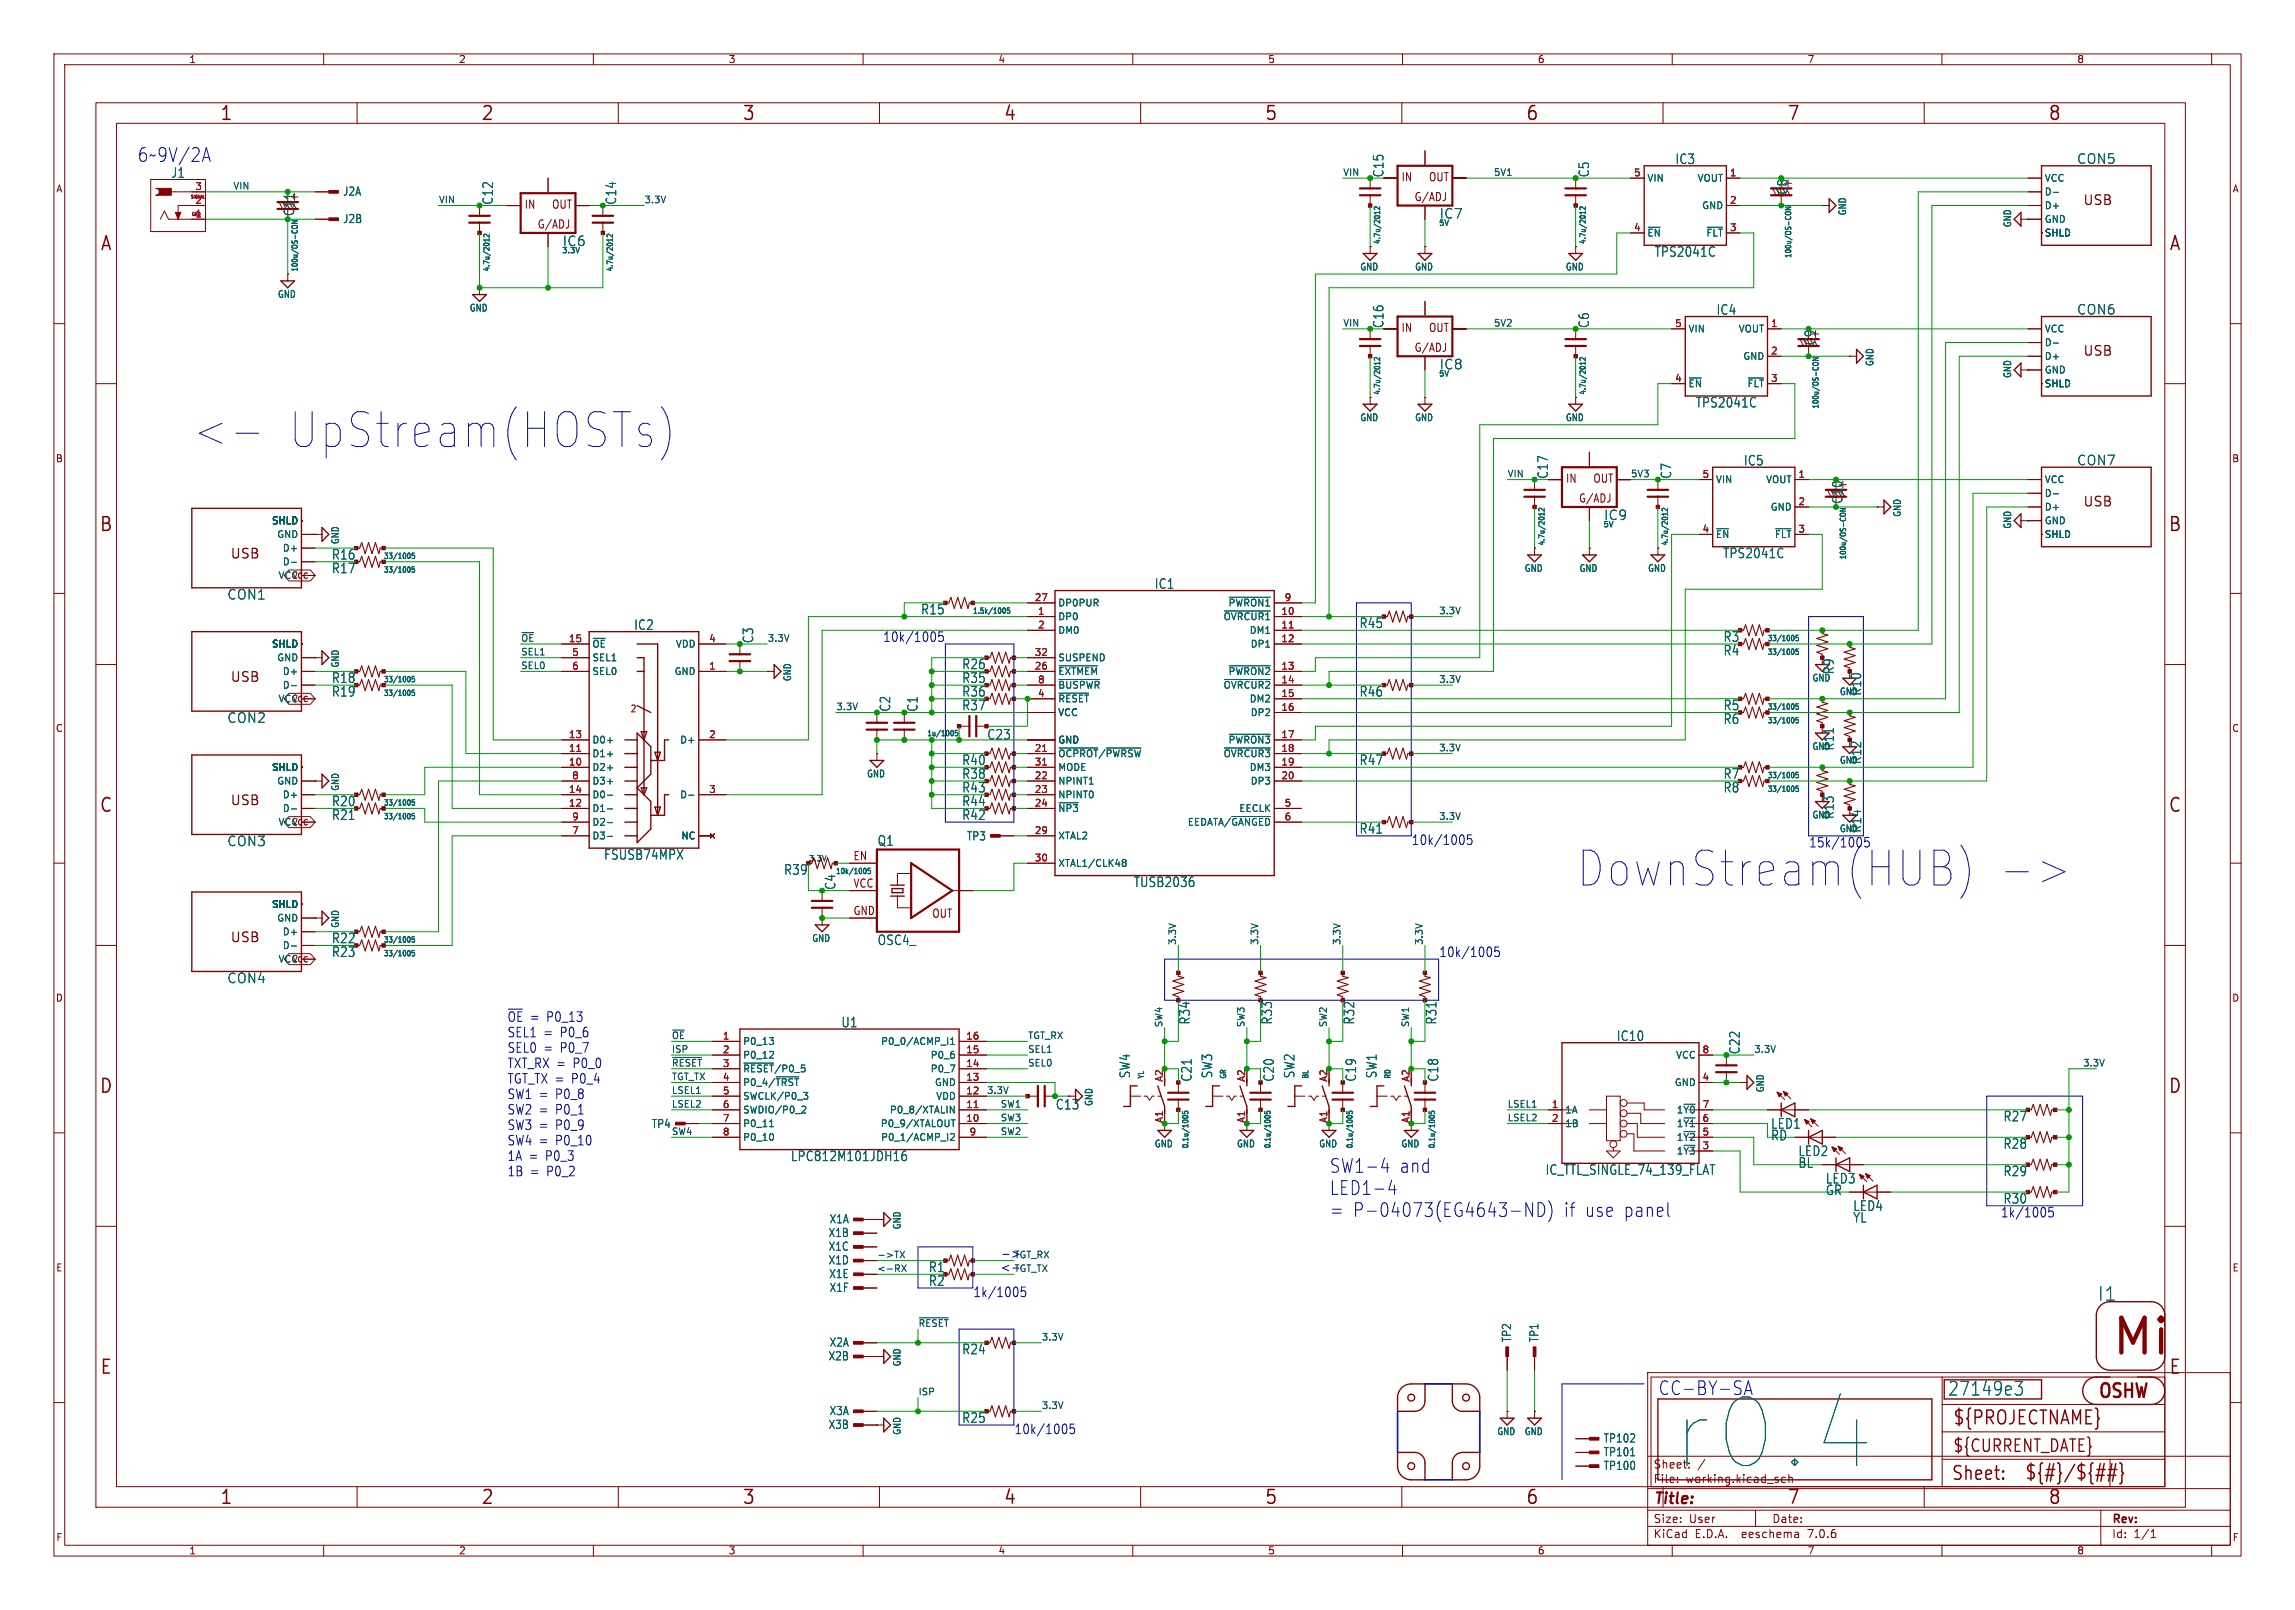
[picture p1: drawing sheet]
<svg xmlns="http://www.w3.org/2000/svg" width="425mm" height="298mm" viewBox="0 0 425 298" stroke-linecap="round" stroke-linejoin="round" font-family="sans-serif">
<defs><g id="words">
<text font-size="17.7" fill="#006464" x="310.8" y="272.4">r0.4</text>
<g font-size="9" fill="#0000c2">
<text x="35.6" y="83.6">&lt;-</text>
<text x="52.7" y="83.6">UpStream(HOSTs)</text>
<text x="292.1" y="164.9">DownStream(HUB)</text>
</g>
<text font-size="9" fill="#840000" x="391.2" y="252.2">Mi</text>
<g font-size="3.5" fill="#840000">
<text x="40.7" y="22.7">1</text>
<text x="89.1" y="22.7">2</text>
<text x="137.5" y="22.7">3</text>
<text x="186" y="22.7">4</text>
<text x="234.4" y="22.7">5</text>
<text x="282.8" y="22.7">6</text>
<text x="331.2" y="22.7">7</text>
<text x="379.6" y="22.7">8</text>
<text x="18.5" y="46.8">A</text>
<text x="402" y="46.8">A</text>
<text x="18.3" y="98.9">B</text>
<text x="401.9" y="98.9">B</text>
<text x="18.3" y="150.9">C</text>
<text x="401.9" y="150.9">C</text>
<text x="18.3" y="203">D</text>
<text x="401.9" y="203">D</text>
<text x="18.5" y="255.1">E</text>
<text x="402" y="255.1">E</text>
<text x="388.7" y="259.7">OSHW</text>
<text x="361.9" y="264.4">${PROJECTNAME}</text>
<text x="361.7" y="274.7">Sheet:</text>
<text x="375.3" y="274.6">${#}/${##}</text>
<text x="40.7" y="279.2">1</text>
<text x="89.1" y="279.2">2</text>
<text x="137.5" y="279.2">3</text>
<text x="186" y="279.2">4</text>
<text x="234.4" y="279.2">5</text>
<text x="282.8" y="279.2">6</text>
<text x="331.2" y="279.2">7</text>
<text x="379.6" y="279.2">8</text>
</g>
<g font-size="3.5" fill="#0000c2">
<text x="25.4" y="30.2">6~9V/2A</text>
<text x="246.4" y="217.6">SW1-4</text>
<text x="246.4" y="221.7">LED1-4</text>
<text x="259.4" y="217.6">and</text>
<text x="246.4" y="225.8">=</text>
<text x="250.7" y="225.8">P-04073(EG4643-ND)</text>
<text x="289.8" y="225.8">if use panel</text>
<text x="307.3" y="258.8">CC-BY-SA</text>
</g>
<g font-size="3.5" fill="#006464">
<text x="388.9" y="241.3">I1</text>
<text x="361.1" y="258.9">27149e3</text>
</g>
<text font-size="3.2" fill="#840000" x="361.9" y="269.5">${CURRENT_DATE}</text>
<text font-size="2.8" fill="#840000" x="306.5" y="279.3">Title:</text>
<g font-size="2.5" fill="#006464">
<text x="31.6" y="33.2">J1</text>
<text x="310.5" y="30.6">IC3</text>
<text x="385" y="30.6">CON5</text>
<text x="266.8" y="40.7">IC7</text>
<text x="104.2" y="45.8">IC6</text>
<text x="306.7" y="47.8">TPS2041C</text>
<text x="318.1" y="58.6">IC4</text>
<text x="385" y="58.5">CON6</text>
<text x="266.8" y="68.7">IC8</text>
<text x="314.3" y="75.8">TPS2041C</text>
<text x="323.2" y="86.5">IC5</text>
<text x="385" y="86.5">CON7</text>
<text x="297.3" y="96.6">IC9</text>
<text x="319.4" y="103.7">TPS2041C</text>
<text x="42.1" y="111.4">CON1</text>
<text x="214" y="109.4">IC1</text>
<text x="117.5" y="117">IC2</text>
<text x="178.3" y="131.9">R37</text>
<text x="42.1" y="134.2">CON2</text>
<text x="319.4" y="134.4">R6</text>
<text x="340.2" y="139.2" transform="rotate(-90 340.2 139.2)">R11</text>
<text x="178.3" y="147.1">R43</text>
<text x="319.4" y="147.1">R8</text>
<text x="61.4" y="152.2">R21</text>
<text x="251.9" y="154.7">R41</text>
<text x="42.1" y="157.1">CON3</text>
<text x="111.9" y="159.6">FSUSB74MPX</text>
<text x="162.6" y="157">Q1</text>
<text x="145.3" y="162.4">R39</text>
<text x="210.1" y="164.7">TUSB2036</text>
<text x="61.4" y="177.6">R23</text>
<text x="162.6" y="175.4">OSC4_</text>
<text x="42.1" y="182.5">CON4</text>
<text x="155.9" y="190.6">U1</text>
<text x="266.5" y="190" transform="rotate(-90 266.5 190)">R31</text>
<text x="299.6" y="193.2">IC10</text>
<text x="209.7" y="200" transform="rotate(-90 209.7 200)">SW4</text>
<text x="224.9" y="200" transform="rotate(-90 224.9 200)">SW3</text>
<text x="240.2" y="200" transform="rotate(-90 240.2 200)">SW2</text>
<text x="255.4" y="200" transform="rotate(-90 255.4 200)">SW1</text>
<text x="328.2" y="209.4">LED1</text>
<text x="146.5" y="215.5">LPC812M101JDH16</text>
<text x="328.2" y="211.6">RD</text>
<text x="333.3" y="214.5">LED2</text>
<text x="286.4" y="218">IC_TTL_SINGLE_74_139_FLAT</text>
<text x="333.3" y="216.7">BL</text>
<text x="338.4" y="219.6">LED3</text>
<text x="338.4" y="221.8">GR</text>
<text x="343.5" y="224.7">LED4</text>
<text x="343.5" y="226.8">YL</text>
<text x="172.1" y="236">R1</text>
</g>
<g font-size="2.5" fill="#840000">
<text x="256.7" y="33" transform="rotate(-90 256.7 33)">C15</text>
<text x="294.8" y="33" transform="rotate(-90 294.8 33)">C5</text>
<text x="54.8" y="40.2" transform="rotate(-90 54.8 40.2)">C11</text>
<text x="91.6" y="38" transform="rotate(-90 91.6 38)">C12</text>
<text x="114.4" y="38" transform="rotate(-90 114.4 38)">C14</text>
<text x="331.6" y="36.2" transform="rotate(-90 331.6 36.2)">C8</text>
<text x="386.1" y="38.3">USB</text>
<text x="256.7" y="60.9" transform="rotate(-90 256.7 60.9)">C16</text>
<text x="294.8" y="60.9" transform="rotate(-90 294.8 60.9)">C6</text>
<text x="336.7" y="64.1" transform="rotate(-90 336.7 64.1)">C9</text>
<text x="386.1" y="66.2">USB</text>
<text x="287.2" y="88.8" transform="rotate(-90 287.2 88.8)">C17</text>
<text x="310" y="88.8" transform="rotate(-90 310 88.8)">C7</text>
<text x="341.8" y="93.5" transform="rotate(-90 341.8 93.5)">C10</text>
<text x="386.1" y="94.2">USB</text>
<text x="42.6" y="103.8">USB</text>
<text x="61.4" y="106.5">R17</text>
<text x="61.4" y="103.9">R16</text>
<text x="139.8" y="119.3" transform="rotate(-90 139.8 119.3)">C3</text>
<text x="170.7" y="114.1">R15</text>
<text x="251.9" y="116.6">R45</text>
<text x="319.4" y="119.2">R3</text>
<text x="178.3" y="124.3">R26</text>
<text x="319.4" y="121.7">R4</text>
<text x="340.2" y="125.1" transform="rotate(-90 340.2 125.1)">R9</text>
<text x="42.6" y="126.7">USB</text>
<text x="61.4" y="129.3">R19</text>
<text x="61.4" y="126.8">R18</text>
<text x="178.3" y="126.8">R35</text>
<text x="178.3" y="129.3">R36</text>
<text x="251.9" y="129.3">R46</text>
<text x="319.4" y="131.9">R5</text>
<text x="345.2" y="129.1" transform="rotate(-90 345.2 129.1)">R10</text>
<text x="165.2" y="132" transform="rotate(-90 165.2 132)">C2</text>
<text x="170.3" y="132" transform="rotate(-90 170.3 132)">C1</text>
<text x="182.9" y="137.3">C23</text>
<text x="178.3" y="142">R40</text>
<text x="251.9" y="142">R47</text>
<text x="345.2" y="141.8" transform="rotate(-90 345.2 141.8)">R12</text>
<text x="42.6" y="149.6">USB</text>
<text x="61.4" y="149.7">R20</text>
<text x="178.3" y="144.6">R38</text>
<text x="178.3" y="149.7">R44</text>
<text x="319.4" y="144.6">R7</text>
<text x="178.3" y="152.2">R42</text>
<text x="340.2" y="151.9" transform="rotate(-90 340.2 151.9)">R13</text>
<text x="345.2" y="154.5" transform="rotate(-90 345.2 154.5)">R14</text>
<text x="155.1" y="165" transform="rotate(-90 155.1 165)">C4</text>
<text x="42.6" y="175">USB</text>
<text x="61.4" y="175.1">R22</text>
<text x="220.8" y="190" transform="rotate(-90 220.8 190)">R34</text>
<text x="236" y="190" transform="rotate(-90 236 190)">R33</text>
<text x="251.3" y="190" transform="rotate(-90 251.3 190)">R32</text>
<text x="322.7" y="195.5" transform="rotate(-90 322.7 195.5)">C22</text>
<text x="221.1" y="200.6" transform="rotate(-90 221.1 200.6)">C21</text>
<text x="236.4" y="200.6" transform="rotate(-90 236.4 200.6)">C20</text>
<text x="251.6" y="200.6" transform="rotate(-90 251.6 200.6)">C19</text>
<text x="266.8" y="200.6" transform="rotate(-90 266.8 200.6)">C18</text>
<text x="195.6" y="205.9">C13</text>
<text x="371.3" y="208.1">R27</text>
<text x="371.3" y="213.2">R28</text>
<text x="371.3" y="218.2">R29</text>
<text x="371.3" y="223.3">R30</text>
<text x="172.1" y="238.6">R2</text>
<text x="178.3" y="251.3">R24</text>
<text x="178.3" y="264">R25</text>
</g>
<g font-size="2.5" fill="#0000c2">
<text x="163.7" y="119.1">10k/1005</text>
<text x="261.6" y="156.9">10k/1005</text>
<text x="335.3" y="157.2">15k/1005</text>
<text x="266.7" y="177.6">10k/1005</text>
<text x="94" y="189.6">~{OE}</text>
<text x="98.2" y="189.6">=</text>
<text x="101.4" y="189.6">P0_13</text>
<text x="94" y="192.4">SEL1 =</text>
<text x="94" y="195.3">SEL0 =</text>
<text x="103.9" y="192.4">P0_6</text>
<text x="103.9" y="195.3">P0_7</text>
<text x="94" y="198.2">TXT_RX =</text>
<text x="94" y="201">TGT_TX =</text>
<text x="94" y="203.9">SW1 =</text>
<text x="103.1" y="203.9">P0_8</text>
<text x="106" y="201">P0_4</text>
<text x="106.3" y="198.2">P0_0</text>
<text x="94" y="206.7">SW2 =</text>
<text x="94" y="209.6">SW3 =</text>
<text x="103.1" y="206.7">P0_1</text>
<text x="103.1" y="209.6">P0_9</text>
<text x="94" y="212.5">SW4 =</text>
<text x="94" y="215.3">1A =</text>
<text x="101.2" y="215.3">P0_3</text>
<text x="103.1" y="212.5">P0_10</text>
<text x="94" y="218.2">1B =</text>
<text x="101.4" y="218.2">P0_2</text>
<text x="370.8" y="225.8">1k/1005</text>
<text x="185.4" y="236">&lt;-</text>
<text x="180.3" y="240.7">1k/1005</text>
<text x="188" y="266.1">10k/1005</text>
</g>
<g font-size="2.1" fill="#840000">
<text x="259.7" y="33.8">IN</text>
<text x="264.8" y="33.8">OUT</text>
<text x="97.2" y="38.9">IN</text>
<text x="102.2" y="38.9">OUT</text>
<text x="262.1" y="37.5">G/ADJ</text>
<text x="99.6" y="42.6">G/ADJ</text>
<text x="259.7" y="61.8">IN</text>
<text x="262.1" y="65.4">G/ADJ</text>
<text x="264.8" y="61.8">OUT</text>
<text x="290.2" y="89.7">IN</text>
<text x="295.3" y="89.7">OUT</text>
<text x="292.6" y="93.4">G/ADJ</text>
<text x="158.1" y="159.7">EN</text>
<text x="158.1" y="164.8">VCC</text>
<text x="158.1" y="169.8">GND</text>
<text x="172.7" y="170.4">OUT</text>
<text x="306.5" y="275.1">File:</text>
<text x="306.5" y="272.4">Sheet:</text>
<text x="312.5" y="275.1">working.kicad_sch</text>
<text x="306.5" y="285.3">KiCad</text>
<text x="306.5" y="282.5">Size:</text>
<text x="313.1" y="282.5">User</text>
<text x="314.2" y="285.3">E.D.A.</text>
<text x="323.1" y="285.3">eeschema</text>
<text x="328.4" y="282.5">Date:</text>
<text x="335.4" y="285.3">7.0.6</text>
<text x="391.4" y="282.8">Rev:</text>
<text x="391.4" y="285.3">Id:</text>
<text x="395.5" y="285.3">1/1</text>
</g>
<g font-size="2.1" fill="#006464">
<text x="63.5" y="41.6">J2B</text>
<text x="63.5" y="36.5">J2A</text>
<text x="179.2" y="156">TP3</text>
<text x="120.7" y="209.3">TP4</text>
<text x="153.7" y="227">X1A</text>
<text x="153.5" y="229.5">X1B</text>
<text x="153.5" y="232.1">X1C</text>
<text x="153.5" y="234.6">X1D</text>
<text x="153.6" y="237.1">X1E</text>
<text x="153.7" y="239.7">X1F</text>
<text x="153.7" y="249.8">X2A</text>
<text x="280.3" y="248.9" transform="rotate(-90 280.3 248.9)">TP2</text>
<text x="285.4" y="248.9" transform="rotate(-90 285.4 248.9)">TP1</text>
<text x="153.5" y="252.4">X2B</text>
<text x="153.7" y="262.5">X3A</text>
<text x="153.5" y="265.1">X3B</text>
<text x="297.2" y="267.6">TP102</text>
<text x="297.2" y="270.2">TP101</text>
<text x="297.2" y="272.7">TP100</text>
</g>
<g font-size="1.8" fill="#840000">
<text x="35" y="11.9">1</text>
<text x="85" y="11.9">2</text>
<text x="135" y="11.9">3</text>
<text x="185" y="11.9">4</text>
<text x="235" y="11.9">5</text>
<text x="285" y="11.9">6</text>
<text x="335" y="11.9">7</text>
<text x="385" y="11.9">8</text>
<text x="10.3" y="35.9">A</text>
<text x="413.8" y="35.9">A</text>
<text x="10.3" y="85.9">B</text>
<text x="413.7" y="85.9">B</text>
<text x="10.3" y="135.9">C</text>
<text x="116.8" y="132.2">2</text>
<text x="413.7" y="135.9">C</text>
<text x="10.3" y="185.9">D</text>
<text x="413.7" y="185.9">D</text>
<text x="215.6" y="208.3" transform="rotate(-90 215.6 208.3)">A1</text>
<text x="246.1" y="208.3" transform="rotate(-90 246.1 208.3)">A1</text>
<text x="10.3" y="235.9">E</text>
<text x="413.8" y="235.9">E</text>
<text x="10.3" y="285.9">F</text>
<text x="413.8" y="285.9">F</text>
<text x="35" y="288.3">1</text>
<text x="85" y="288.3">2</text>
<text x="135" y="288.3">3</text>
<text x="185" y="288.3">4</text>
<text x="235" y="288.3">5</text>
<text x="285" y="288.3">6</text>
<text x="335" y="288.3">7</text>
<text x="385" y="288.3">8</text>
</g>
<g font-size="1.8" fill="#a90000">
<text x="36.1" y="35.3">3</text>
<text x="302.8" y="32.8">5</text>
<text x="320.6" y="32.8">1</text>
<text x="36.1" y="40.4">1</text>
<text x="36.1" y="37.8">2</text>
<text x="320.6" y="37.8">2</text>
<text x="302.8" y="42.9">4</text>
<text x="320.6" y="42.9">3</text>
<text x="310.4" y="60.7">5</text>
<text x="328.2" y="60.7">1</text>
<text x="328.2" y="65.8">2</text>
<text x="310.4" y="70.9">4</text>
<text x="328.2" y="70.9">3</text>
<text x="315.5" y="88.6">5</text>
<text x="333.3" y="88.6">1</text>
<text x="333.3" y="93.7">2</text>
<text x="315.5" y="98.8">4</text>
<text x="333.3" y="98.8">3</text>
<text x="191.7" y="111.5">27</text>
<text x="238.1" y="111.5">9</text>
<text x="105.4" y="119.1">15</text>
<text x="131.4" y="119.1">4</text>
<text x="192.3" y="114">1</text>
<text x="192.3" y="116.6">2</text>
<text x="237.4" y="114">10</text>
<text x="237.4" y="116.6">11</text>
<text x="237.4" y="119.1">12</text>
<text x="106" y="121.7">5</text>
<text x="106" y="124.2">6</text>
<text x="131.4" y="124.2">1</text>
<text x="191.7" y="124.2">26</text>
<text x="191.7" y="121.7">32</text>
<text x="237.4" y="124.2">13</text>
<text x="192.3" y="129.3">4</text>
<text x="192.3" y="126.7">8</text>
<text x="237.4" y="126.7">14</text>
<text x="237.4" y="129.3">15</text>
<text x="237.4" y="131.8">16</text>
<text x="105.4" y="136.9">13</text>
<text x="131.4" y="136.9">2</text>
<text x="237.4" y="136.9">17</text>
<text x="105.4" y="142">10</text>
<text x="105.4" y="139.4">11</text>
<text x="191.7" y="139.4">21</text>
<text x="191.7" y="142">31</text>
<text x="237.4" y="139.4">18</text>
<text x="237.4" y="142">19</text>
<text x="105.4" y="149.6">12</text>
<text x="105.4" y="147.1">14</text>
<text x="106" y="144.5">8</text>
<text x="131.4" y="147.1">3</text>
<text x="191.7" y="144.5">22</text>
<text x="191.7" y="147.1">23</text>
<text x="191.7" y="149.6">24</text>
<text x="237.4" y="144.5">20</text>
<text x="238.1" y="149.6">5</text>
<text x="106" y="154.7">7</text>
<text x="106" y="152.1">9</text>
<text x="191.7" y="154.7">29</text>
<text x="238.1" y="152.1">6</text>
<text x="191.7" y="159.8">30</text>
<text x="133.9" y="192.8">1</text>
<text x="133.9" y="195.3">2</text>
<text x="133.9" y="197.9">3</text>
<text x="179" y="197.9">14</text>
<text x="179" y="195.3">15</text>
<text x="179" y="192.8">16</text>
<text x="315.5" y="195.3">8</text>
<text x="133.9" y="200.4">4</text>
<text x="133.9" y="202.9">5</text>
<text x="179" y="202.9">12</text>
<text x="179" y="200.4">13</text>
<text x="215.6" y="200.6" transform="rotate(-90 215.6 200.6)">A2</text>
<text x="230.9" y="200.6" transform="rotate(-90 230.9 200.6)">A2</text>
<text x="246.1" y="200.6" transform="rotate(-90 246.1 200.6)">A2</text>
<text x="261.4" y="200.6" transform="rotate(-90 261.4 200.6)">A2</text>
<text x="315.5" y="200.4">4</text>
<text x="133.9" y="205.5">6</text>
<text x="133.9" y="208">7</text>
<text x="179" y="208">10</text>
<text x="179" y="205.5">11</text>
<text x="230.9" y="208.3" transform="rotate(-90 230.9 208.3)">A1</text>
<text x="261.4" y="208.3" transform="rotate(-90 261.4 208.3)">A1</text>
<text x="287.6" y="205.5">1</text>
<text x="287.6" y="208">2</text>
<text x="315.5" y="208">6</text>
<text x="315.5" y="205.5">7</text>
<text x="133.9" y="210.6">8</text>
<text x="179.6" y="210.6">9</text>
<text x="315.5" y="213.1">3</text>
<text x="315.5" y="210.6">5</text>
</g>
<g font-size="1.8" fill="#006464">
<text x="305.3" y="33.9">VIN</text>
<text x="314.6" y="33.9">VOUT</text>
<text x="379" y="33.9">VCC</text>
<text x="315.5" y="39">GND</text>
<text x="342.4" y="40" transform="rotate(-90 342.4 40)">GND</text>
<text x="379" y="36.4">D-</text>
<text x="379" y="39">D+</text>
<text x="379" y="41.5">GND</text>
<text x="305.3" y="44">~{EN}</text>
<text x="316.2" y="44">~{FLT}</text>
<text x="373" y="42.2" transform="rotate(-90 373 42.2)">GND</text>
<text x="379" y="44">SHLD</text>
<text x="252.1" y="50.3">GND</text>
<text x="262.2" y="50.3">GND</text>
<text x="290.2" y="50.3">GND</text>
<text x="51.4" y="55.4">GND</text>
<text x="87" y="58">GND</text>
<text x="312.9" y="61.8">VIN</text>
<text x="322.2" y="61.8">VOUT</text>
<text x="379" y="61.8">VCC</text>
<text x="379" y="64.4">D-</text>
<text x="312.9" y="72">~{EN}</text>
<text x="323.1" y="66.9">GND</text>
<text x="323.9" y="72">~{FLT}</text>
<text x="347.5" y="68" transform="rotate(-90 347.5 68)">GND</text>
<text x="373" y="70.2" transform="rotate(-90 373 70.2)">GND</text>
<text x="379" y="66.9">D+</text>
<text x="379" y="69.4">GND</text>
<text x="379" y="72">SHLD</text>
<text x="252.1" y="78.3">GND</text>
<text x="262.2" y="78.3">GND</text>
<text x="290.2" y="78.3">GND</text>
<text x="318" y="89.8">VIN</text>
<text x="327.3" y="89.8">VOUT</text>
<text x="379" y="89.8">VCC</text>
<text x="328.2" y="94.8">GND</text>
<text x="352.6" y="95.9" transform="rotate(-90 352.6 95.9)">GND</text>
<text x="379" y="92.3">D-</text>
<text x="379" y="94.8">D+</text>
<text x="50.3" y="97.4">SHLD</text>
<text x="51.3" y="99.9">GND</text>
<text x="63" y="101" transform="rotate(-90 63 101)">GND</text>
<text x="318" y="99.9">~{EN}</text>
<text x="328.9" y="99.9">~{FLT}</text>
<text x="373" y="98.1" transform="rotate(-90 373 98.1)">GND</text>
<text x="379" y="97.4">GND</text>
<text x="379" y="99.9">SHLD</text>
<text x="51.5" y="107.5">VCC</text>
<text x="52.3" y="105">D-</text>
<text x="52.3" y="102.5">D+</text>
<text x="282.5" y="106.2">GND</text>
<text x="292.7" y="106.2">GND</text>
<text x="305.4" y="106.2">GND</text>
<text x="196.1" y="112.6">DP0PUR</text>
<text x="227.6" y="112.6">~{PWRON1}</text>
<text x="196.1" y="115.2">DP0</text>
<text x="196.1" y="117.7">DM0</text>
<text x="226.7" y="115.2">~{OVRCUR1}</text>
<text x="231.6" y="117.7">DM1</text>
<text x="50.3" y="120.2">SHLD</text>
<text x="51.3" y="122.8">GND</text>
<text x="52.3" y="125.3">D+</text>
<text x="63" y="123.9" transform="rotate(-90 63 123.9)">GND</text>
<text x="109.7" y="120.2">~{OE}</text>
<text x="109.7" y="122.8">SEL1</text>
<text x="109.7" y="125.3">SEL0</text>
<text x="125" y="125.3">GND</text>
<text x="125.2" y="120.2">VDD</text>
<text x="196.1" y="125.3">~{EXTMEM}</text>
<text x="196.1" y="122.8">SUSPEND</text>
<text x="227.6" y="125.3">~{PWRON2}</text>
<text x="231.8" y="120.2">DP1</text>
<text x="51.5" y="130.4">VCC</text>
<text x="52.3" y="127.9">D-</text>
<text x="146.9" y="126.4" transform="rotate(-90 146.9 126.4)">GND</text>
<text x="196.1" y="130.4">~{RESET}</text>
<text x="196.1" y="127.9">~{BUSPWR}</text>
<text x="226.7" y="127.9">~{OVRCUR2}</text>
<text x="231.6" y="130.4">DM2</text>
<text x="335.9" y="126.5">GND</text>
<text x="341" y="129.1">GND</text>
<text x="196.1" y="132.9">VCC</text>
<text x="231.8" y="132.9">DP2</text>
<text x="50.3" y="143.1">SHLD</text>
<text x="109.7" y="143.1">D2+</text>
<text x="109.7" y="140.6">D1+</text>
<text x="109.7" y="138">D0+</text>
<text x="126" y="138">D+</text>
<text x="196.1" y="140.6">~{OCPROT}/~{PWRSW}</text>
<text x="196.1" y="138">GND</text>
<text x="196.1" y="143.1">MODE</text>
<text x="226.7" y="140.6">~{OVRCUR3}</text>
<text x="227.6" y="138">~{PWRON3}</text>
<text x="231.6" y="143.1">DM3</text>
<text x="335.9" y="139.2">GND</text>
<text x="341" y="141.8">GND</text>
<text x="51.3" y="145.6">GND</text>
<text x="52.3" y="148.2">D+</text>
<text x="63" y="146.7" transform="rotate(-90 63 146.7)">GND</text>
<text x="109.7" y="148.2">D0-</text>
<text x="109.7" y="145.6">D3+</text>
<text x="126" y="148.2">D-</text>
<text x="160.6" y="144.3">GND</text>
<text x="196.1" y="145.6">NPINT1</text>
<text x="196.1" y="148.2">NPINT0</text>
<text x="231.8" y="145.6">DP3</text>
<text x="51.5" y="153.3">VCC</text>
<text x="52.3" y="150.7">D-</text>
<text x="109.7" y="150.7">D1-</text>
<text x="109.7" y="155.8">D3-</text>
<text x="109.7" y="153.3">D2-</text>
<text x="126.2" y="155.8">NC</text>
<text x="196.1" y="150.7">~{NP3}</text>
<text x="196.1" y="155.8">XTAL2</text>
<text x="220.1" y="153.3">EEDATA/~{GANGED}</text>
<text x="229.6" y="150.7">EECLK</text>
<text x="335.9" y="151.9">GND</text>
<text x="341" y="154.5">GND</text>
<text x="196.1" y="160.9">XTAL1/CLK48</text>
<text x="50.3" y="168.5">SHLD</text>
<text x="51.3" y="171">GND</text>
<text x="52.3" y="173.6">D+</text>
<text x="63" y="172.1" transform="rotate(-90 63 172.1)">GND</text>
<text x="51.5" y="178.7">VCC</text>
<text x="52.3" y="176.1">D-</text>
<text x="150.5" y="174.8">GND</text>
<text x="137.7" y="193.9">P0_13</text>
<text x="137.7" y="196.4">P0_12</text>
<text x="163.2" y="193.9">P0_0/ACMP_I1</text>
<text x="172.4" y="196.4">P0_6</text>
<text x="310.6" y="196.4">VCC</text>
<text x="137.7" y="199">~{RESET}/P0_5</text>
<text x="137.7" y="201.5">P0_4/~{TRST}</text>
<text x="172.4" y="199">P0_7</text>
<text x="173.2" y="201.5">GND</text>
<text x="310.4" y="201.5">GND</text>
<text x="327.2" y="202.6" transform="rotate(-90 327.2 202.6)">GND</text>
<text x="137.7" y="204.1">SWCLK/P0_3</text>
<text x="137.7" y="206.6">SWDIO/P0_2</text>
<text x="137.7" y="209.1">P0_11</text>
<text x="163.2" y="209.1">P0_9/XTALOUT</text>
<text x="164.9" y="206.6">P0_8/XTALIN</text>
<text x="173.5" y="204.1">VDD</text>
<text x="202.7" y="205.1" transform="rotate(-90 202.7 205.1)">GND</text>
<text x="290.1" y="206.6">1A</text>
<text x="290.1" y="209.1">1B</text>
<text x="310.7" y="209.1">1~{Y1}</text>
<text x="310.7" y="206.6">1~{Y0}</text>
<text x="137.7" y="211.7">P0_10</text>
<text x="163.2" y="211.7">P0_1/ACMP_I2</text>
<text x="214" y="212.9">GND</text>
<text x="229.2" y="212.9">GND</text>
<text x="244.4" y="212.9">GND</text>
<text x="259.7" y="212.9">GND</text>
<text x="310.7" y="214.2">1~{Y3}</text>
<text x="310.7" y="211.7">1~{Y2}</text>
<text x="167.2" y="228" transform="rotate(-90 167.2 228)">GND</text>
<text x="167.2" y="253.4" transform="rotate(-90 167.2 253.4)">GND</text>
<text x="167.2" y="266.1" transform="rotate(-90 167.2 266.1)">GND</text>
<text x="277.5" y="266.2">GND</text>
<text x="282.5" y="266.2">GND</text>
</g>
<g font-size="1.7" fill="#0f0f0f">
<text x="43.2" y="35.2">VIN</text>
<text x="248.9" y="32.7">VIN</text>
<text x="276.9" y="32.7">5V1</text>
<text x="81.3" y="37.8">VIN</text>
<text x="119.4" y="37.8">3.3V</text>
<text x="248.9" y="60.6">VIN</text>
<text x="276.9" y="60.6">5V2</text>
<text x="279.4" y="88.6">VIN</text>
<text x="302.3" y="88.6">5V3</text>
<text x="266.7" y="114">3.3V</text>
<text x="96.5" y="119">~{OE}</text>
<text x="142.2" y="119">3.3V</text>
<text x="96.5" y="124.1">SEL0</text>
<text x="96.5" y="121.6">SEL1</text>
<text x="154.9" y="131.7">3.3V</text>
<text x="266.7" y="126.7">3.3V</text>
<text x="266.7" y="139.4">3.3V</text>
<text x="266.7" y="152.1">3.3V</text>
<text x="218.1" y="175.3" transform="rotate(-90 218.1 175.3)">3.3V</text>
<text x="233.3" y="175.3" transform="rotate(-90 233.3 175.3)">3.3V</text>
<text x="248.6" y="175.3" transform="rotate(-90 248.6 175.3)">3.3V</text>
<text x="263.8" y="175.3" transform="rotate(-90 263.8 175.3)">3.3V</text>
<text x="215.6" y="190.5" transform="rotate(-90 215.6 190.5)">SW4</text>
<text x="230.8" y="190.5" transform="rotate(-90 230.8 190.5)">SW3</text>
<text x="246" y="190.5" transform="rotate(-90 246 190.5)">SW2</text>
<text x="261.3" y="190.5" transform="rotate(-90 261.3 190.5)">SW1</text>
<text x="124.5" y="197.8">~{RESET}</text>
<text x="124.5" y="195.2">ISP</text>
<text x="124.5" y="192.7">~{OE}</text>
<text x="190.5" y="197.8">SEL0</text>
<text x="190.5" y="192.7">TGT_RX</text>
<text x="190.5" y="195.2">SEL1</text>
<text x="325.1" y="195.2">3.3V</text>
<text x="386.1" y="197.8">3.3V</text>
<text x="124.5" y="200.3">TGT_TX</text>
<text x="124.5" y="202.9">LSEL1</text>
<text x="182.9" y="202.9">3.3V</text>
<text x="124.5" y="205.4">LSEL2</text>
<text x="185.4" y="205.4">SW1</text>
<text x="185.4" y="207.9">SW3</text>
<text x="279.4" y="205.4">LSEL1</text>
<text x="279.4" y="207.9">LSEL2</text>
<text x="124.5" y="210.5">SW4</text>
<text x="185.4" y="210.5">SW2</text>
<text x="162.6" y="233.3">-&gt;TX</text>
<text x="162.6" y="235.9">&lt;-RX</text>
<text x="170.2" y="246">~{RESET}</text>
<text x="193" y="248.6">3.3V</text>
<text x="170.2" y="258.7">ISP</text>
<text x="193" y="261.3">3.3V</text>
</g>
<g font-size="1.7" fill="#0000c2">
<text x="188" y="233.3">TGT_RX</text>
<text x="188" y="235.9">TGT_TX</text>
</g>
<g font-size="1.4" fill="#006464">
<text x="104.1" y="47.1">3.3V</text>
<text x="256.1" y="45.4" transform="rotate(-90 256.1 45.4)">4.7u/2012</text>
<text x="266.7" y="42.1">5V</text>
<text x="294.2" y="45.4" transform="rotate(-90 294.2 45.4)">4.7u/2012</text>
<text x="332.3" y="47.9" transform="rotate(-90 332.3 47.9)">100u/OS-CON</text>
<text x="55.4" y="50.5" transform="rotate(-90 55.4 50.5)">100u/OS-CON</text>
<text x="91" y="50.4" transform="rotate(-90 91 50.4)">4.7u/2012</text>
<text x="113.8" y="50.4" transform="rotate(-90 113.8 50.4)">4.7u/2012</text>
<text x="266.7" y="70">5V</text>
<text x="256.1" y="73.3" transform="rotate(-90 256.1 73.3)">4.7u/2012</text>
<text x="294.2" y="73.3" transform="rotate(-90 294.2 73.3)">4.7u/2012</text>
<text x="337.3" y="75.9" transform="rotate(-90 337.3 75.9)">100u/OS-CON</text>
<text x="286.5" y="101.2" transform="rotate(-90 286.5 101.2)">4.7u/2012</text>
<text x="297.1" y="97.9">5V</text>
<text x="309.4" y="101.2" transform="rotate(-90 309.4 101.2)">4.7u/2012</text>
<text x="54.1" y="107.5">VCC</text>
<text x="71.1" y="106.4">33/1005</text>
<text x="71.1" y="103.8">33/1005</text>
<text x="342.4" y="103.8" transform="rotate(-90 342.4 103.8)">100u/OS-CON</text>
<text x="180.3" y="114">1.5k/1005</text>
<text x="327.6" y="121.6">33/1005</text>
<text x="54.1" y="130.3">VCC</text>
<text x="71.1" y="129.2">33/1005</text>
<text x="71.1" y="126.7">33/1005</text>
<text x="171.8" y="136.7">1u/1005</text>
<text x="327.6" y="134.3">33/1005</text>
<text x="71.1" y="149.5">33/1005</text>
<text x="327.6" y="144.5">33/1005</text>
<text x="327.6" y="147">33/1005</text>
<text x="54.1" y="153.2">VCC</text>
<text x="71.1" y="152.1">33/1005</text>
<text x="154.9" y="162.2">10k/1005</text>
<text x="54.1" y="178.6">VCC</text>
<text x="71.1" y="177.5">33/1005</text>
<text x="212.3" y="200.1" transform="rotate(-90 212.3 200.1)">YL</text>
<text x="227.5" y="200.1" transform="rotate(-90 227.5 200.1)">GR</text>
<text x="242.8" y="200.1" transform="rotate(-90 242.8 200.1)">BL</text>
<text x="258" y="200.1" transform="rotate(-90 258 200.1)">RD</text>
<text x="220.5" y="213" transform="rotate(-90 220.5 213)">0.1u/1005</text>
<text x="235.7" y="213" transform="rotate(-90 235.7 213)">0.1u/1005</text>
<text x="251" y="213" transform="rotate(-90 251 213)">0.1u/1005</text>
<text x="266.2" y="213" transform="rotate(-90 266.2 213)">0.1u/1005</text>
</g>
<g font-size="1.4" fill="#840000">
<text x="327.6" y="119.1">33/1005</text>
<text x="327.6" y="131.8">33/1005</text>
<text x="149.9" y="159.7">3.3V</text>
<text x="71.1" y="174.9">33/1005</text>
</g>
<text font-size=".8" fill="#840000" x="35.2" y="37">SIGNAL</text>
</g></defs>
<g fill="none" stroke="#840000" stroke-width=".19">
<path d="M10 10h405.5v278.4h-405.5zM12 12h401.5v274.4h-401.5zM17.8 19.1h387.3v260.3h-387.3zM60 10v2M66.2 19.1v3.8M110 10v2M114.6 19.1v3.8M160 10v2M163 19.1v3.8M210 10v2M211.5 19.1v3.8M259.9 19.1v3.8"/>
<path d="M260 10v2M308.3 19.1v3.8M310 10v2M356.7 19.1v3.8M360 10v2M410 10v2M21.6 22.9h379.7v252.7h-379.7zM27.9 33.3h10.2v9.6h-10.2zM30.5 35.6h7.6M38.1 38.1h-5.1v2.5M51.8 37.5l.6 1.2M53.3 35.6h.1"/>
<path d="M53.3 35.6v1.9M58.4 35.6h2.6M88.9 38.1v1.9M94 38.1h2.5M101.6 33v2.6M106.7 38.1h2.5M111.8 38.1v1.9M254 38.1h.1M254 33v1.9M254 36.2v1.9M256.5 33h2.6M264.2 27.9v2.6"/>
<path d="M264.2 38.1v2.5M269.2 33h2.6M292.1 38.1h.1M292.1 33v1.9M292.1 36.2v1.9M302.3 33h2.5M320 38.1h2.6M320 33h2.6M328.6 34.9l.6 1.3M330.2 38.1h.1M330.2 36.2v1.9M337.8 38.1h.1"/>
<path d="M337.8 38.1h1.3M375.9 38.1h2.6M375.9 35.6h2.6M375.9 33h2.6M10 60h2M29.7 40.6l.8-1.5 .7 1.5h6.9M53.3 50.8h.1M53.3 50.8v1.3M58.4 40.6h2.6M88.9 53.3h.1M88.9 43.2h.1M88.9 41.3v1.9"/>
<path d="M88.9 53.3v1.3M101.6 43.2v2.5M111.8 43.2h.1M111.8 41.3v1.9M254 45.7h.1M254 45.7v1.3M264.2 45.7h.1M264.2 45.7v1.3M264.2 55.9v2.5M292.1 45.7h.1M292.1 45.7v1.3M302.3 43.2h2.5"/>
<path d="M320 43.2h2.6M374.6 40.6h3.9M375.9 40.6h.1M413.5 60h2M17.8 71.1h3.8M254 66h.1M254 73.7h.1M254 61v1.9M254 64.1v1.9M254 73.7v1.2M256.5 61h2.6M264.2 73.7h.1"/>
<path d="M264.2 66v2.6M264.2 73.7v1.2M269.2 61h2.6M292.1 66h.1M292.1 73.7h.1M292.1 61v1.9M292.1 64.1v1.9M292.1 73.7v1.2M309.9 61h2.5M309.9 71.1h2.5M327.7 61h2.5M327.7 66h2.5"/>
<path d="M327.7 71.1h2.5M333.7 62.9l.6 1.2M335.3 66h.1M335.3 64.1v1.9M342.9 66h.1M342.9 66h1.3M374.6 68.6h3.9M375.9 68.6h.1M375.9 61h2.6M375.9 66h2.6M375.9 63.5h2.6M401.3 71.1h3.8"/>
<path d="M55.9 96.5h.1M55.9 99.1h3.8M58.4 99.1h.1M284.5 94h.1M284.5 88.9v1.9M284.5 92.1v1.9M287 88.9h2.6M294.6 83.8v2.6M294.6 94v2.5M299.7 88.9h2.6M307.3 94h.1M307.3 88.9v1.9"/>
<path d="M307.3 92.1v1.9M315 88.9h2.5M315 99.1h2.5M332.7 94h2.6M332.7 88.9h2.6M332.7 99.1h2.6M338.8 90.8l.6 1.3M348 94h.1M348 94h1.2M374.6 96.5h3.9M375.9 96.5h.1M375.9 94h2.6"/>
<path d="M375.9 88.9h2.6M375.9 91.4h2.6M10 110h2M53.6 105.7h3.9l.9 1-.9 1h-3.9l-.9-1zM55.9 119.4h.1M55.9 104.1h2.5M55.9 101.6h2.5M55.9 106.7h2.5M66 104.1h.7M66 101.6h.7M70.5 104.1h.6M70.5 101.6h.6"/>
<path d="M71.1 101.6h.1M104.1 119.4h5.1M129.5 119.4h5.1M137.2 119.4v1.9M175.3 111.8h.6M179.7 111.8h.6M180.3 111.8h.1M190.5 116.8h5.1M190.5 111.8h5.1M190.5 114.3h5.1M236.2 119.4h5.1M236.2 116.8h5.1"/>
<path d="M236.2 111.8h5.1M236.2 114.3h5.1M256.5 114.3h.7M261 114.3h.6M261.6 114.3h.1M284.5 101.6h.1M284.5 101.6v1.3M294.6 101.6h.1M294.6 101.6v1.3M307.3 101.6h.1M307.3 101.6v1.3M322.6 119.4h.6"/>
<path d="M322.6 116.8h.6M327 119.4h.7M327 116.8h.7M327.7 116.8h.1M337.8 116.8h.1M337.8 116.8v.7M342.9 119.4h.1M342.9 119.4v.6M413.5 110h2M17.8 123.2h3.8M53.6 128.5h3.9l.9 1-.9 1.1h-3.9l-.9-1.1zM55.9 124.5h2.5"/>
<path d="M55.9 121.9h3.8M55.9 129.5h2.5M55.9 127h2.5M58.4 121.9h.1M66 124.5h.7M66 127h.7M70.5 124.5h.6M70.5 127h.6M71.1 124.5h.1M104.1 124.5h5.1M104.1 139.7h5.1M104.1 137.2h5.1"/>
<path d="M104.1 121.9h5.1M129.5 124.5h5.1M129.5 137.2h5.1M137.2 124.5h.1M137.2 122.6v1.9M142.2 124.5h.1M142.2 124.5h1.3M162.6 137.2h.1M162.6 139.7h.1M162.6 132.1v1.9M162.6 135.3v1.9M162.6 139.7v1.3"/>
<path d="M167.6 137.2h.1M167.6 132.1v1.9M167.6 135.3v1.9M177.8 134.6h.1M177.8 134.6h1.9M181 134.6h1.9M182.9 124.5h.6M182.9 139.7h.6M182.9 121.9h.6M182.9 129.5h.6M182.9 127h.6M187.3 124.5h.7"/>
<path d="M187.3 139.7h.7M187.3 121.9h.7M187.3 129.5h.7M187.3 127h.7M188 121.9h.1M188 124.5h.1M188 127h.1M188 129.5h.1M188 139.7h.1M190.5 124.5h5.1M190.5 139.7h5.1M190.5 137.2h5.1"/>
<path d="M190.5 121.9h5.1M190.5 132.1h5.1M190.5 129.5h5.1M190.5 127h5.1M236.2 124.5h5.1M236.2 139.7h5.1M236.2 137.2h5.1M236.2 132.1h5.1M236.2 129.5h5.1M236.2 127h5.1M256.5 139.7h.7M256.5 127h.7"/>
<path d="M261 139.7h.6M261 127h.6M261.6 127h.1M261.6 139.7h.1M322.6 132.1h.6M322.6 129.5h.6M327 132.1h.7M327 129.5h.7M327.7 129.5h.1M337.8 134.6h.1M337.8 129.5h.1M337.8 121.3v.6"/>
<path d="M337.8 129.5v.7M337.8 134v1.9M342.9 132.1h.1M342.9 123.8v.7M342.9 132.1v.6M342.9 136.5v.7M401.3 123.2h3.8M10 160h2M53.6 151.4h3.9l.9 1-.9 1h-3.9l-.9-1zM55.9 142.2h.1M55.9 149.9h2.5M55.9 147.3h2.5"/>
<path d="M55.9 144.8h3.8M55.9 152.4h2.5M58.4 144.8h.1M66 149.9h.7M66 147.3h.7M70.5 149.9h.6M70.5 147.3h.6M71.1 147.3h.1M104.1 142.2h5.1M104.1 149.9h5.1M104.1 147.3h5.1M104.1 154.9h5.1"/>
<path d="M104.1 144.8h5.1M104.1 152.4h5.1M129.5 147.3h5.1M129.5 154.9h2.6M131.7 154.6l.8 .7M132.5 154.6l-.8 .7M182.9 142.2h.6M182.9 149.9h.6M182.9 147.3h.6M182.9 144.8h.6M185.4 154.9h2.6M187.3 142.2h.7"/>
<path d="M187.3 149.9h.7M187.3 147.3h.7M187.3 144.8h.7M188 142.2h.1M188 147.3h.1M188 144.8h.1M188 149.9h.1M190.5 142.2h5.1M190.5 149.9h5.1M190.5 147.3h5.1M190.5 154.9h5.1M190.5 144.8h5.1"/>
<path d="M236.2 142.2h5.1M236.2 149.9h5.1M236.2 144.8h5.1M236.2 152.4h5.1M256.5 152.4h.1M256.5 152.4h.7M261 152.4h.6M261.6 152.4h.1M322.6 142.2h.6M322.6 144.8h.6M327 142.2h.7M327 144.8h.7"/>
<path d="M327.7 142.2h.1M337.8 142.2h.1M337.8 142.2v.7M337.8 146.7v.6M342.9 144.8h.1M342.9 144.8v.6M342.9 149.2v.7M413.5 160h2M17.8 175.3h3.8M53.6 176.8h3.9l.9 1-.9 1h-3.9l-.9-1zM55.9 167.6h.1M55.9 170.2h3.8"/>
<path d="M55.9 175.3h2.5M55.9 177.8h2.5M55.9 172.7h2.5M58.4 170.2h.1M66 175.3h.7M66 172.7h.7M70.5 175.3h.6M70.5 172.7h.6M71.1 172.7h.1M152.4 170.2h.1M152.4 165.1v1.9M152.4 168.3v3.2"/>
<path d="M154.3 160h.6M154.9 160h.1M157.5 160h5.1M157.5 165.1h5.1M157.5 170.2h5.1M166.4 166.1v2.2h2.5M168.9 161.9h-2.5v2.2M176.5 165.1h3.8M190.5 160h5.1M401.3 175.3h3.8M132.1 195.6h5.1M132.1 193h5.1"/>
<path d="M132.1 198.1h5.1M177.8 195.6h5.1M177.8 193h5.1M177.8 198.1h5.1M218.4 180.3h.1M218.4 180.3v.7M218.4 184.8v.6M233.7 180.3h.1M233.7 180.3v.7M233.7 184.8v.6M248.9 180.3h.1M248.9 180.3v.7"/>
<path d="M248.9 184.8v.6M264.2 185.4h.1M264.2 180.3h.1M264.2 180.3v.7M264.2 184.8v.6M315 195.6h2.5M320 195.6v1.9M320 198.8v1.9M10 210h2M127 208.3h2.5M132.1 203.2h5.1M132.1 205.7h5.1"/>
<path d="M132.1 210.8h5.1M132.1 200.7h5.1M132.1 208.3h5.1M177.8 203.2h5.1M177.8 205.7h5.1M177.8 210.8h5.1M177.8 200.7h5.1M177.8 208.3h5.1M190.5 203.2h.1M190.5 203.2h1.9M193.7 203.2h1.9M209.5 203.2h2"/>
<path d="M212.1 203.2h.5l.5 .8 .5-.8h.4M214.6 203.2h.7M215.9 205.7v3.9M218.4 205.7h.1M218.4 200.7v1.9M218.4 203.8v1.9M224.8 203.2h1.9M227.3 203.2h.5l.5 .8 .6-.8h.3M229.9 203.2h.6M231.1 205.7v3.9M233.7 205.7h.1M233.7 200.7v1.9"/>
<path d="M233.7 203.8v1.9M240 203.2h1.9M242.6 203.2h.5l.5 .8 .5-.8h.4M245.1 203.2h.6M246.4 205.7v3.9M248.9 205.7h.1M248.9 200.7v1.9M248.9 203.8v1.9M255.3 203.2h1.9M257.8 203.2h.5l.5 .8 .5-.8h.4M260.3 203.2h.7M261.6 205.7v3.9"/>
<path d="M264.2 205.7h.1M264.2 200.7v1.9M264.2 203.8v1.9M287 205.7h4.5M287 208.3h4.5M294.6 205.7h3.2M294.6 208.3h3.2M297.8 203.2h2.6v8.3h-2.6zM297.8 213.4h2.6l-1.3 1.2zM299.1 212.7v.7M301.6 204.5h3.2v1.2h3.8M301.6 208.3h1.9v2.5h5.1"/>
<path d="M301.6 206.4h2.6v1.9h4.4M301.6 210.2h1.3v3.2h5.7M315 205.7h2.5M315 210.8h2.5M315 200.7h2.5M315 208.3h2.5M315 213.4h2.5M320 200.7h.1M322.6 200.7h.1M322.6 200.7h1.2M327.7 205.7h7.6M329.4 202.4l1.4 1.4"/>
<path d="M330.6 202.3l1.4 1.4M332.7 210.8h7.7M334.5 207.5l1.4 1.4M335.7 207.4l1.4 1.4M337.8 215.9h7.6M339.6 212.6l1.4 1.4M340.7 212.5l1.4 1.4M344.7 217.7l1.4 1.4M345.8 217.6l1.4 1.3M375.9 205.7h.7M375.9 210.8h.7M375.9 215.9h.7"/>
<path d="M380.4 205.7h.6M380.4 210.8h.6M380.4 215.9h.6M381 205.7h.1M381 210.8h.1M381 215.9h.1M413.5 210h2M17.8 227.3h3.8M160 238.8h2.6M160 236.2h2.6M160 228.6h2.6M160 233.7h2.6"/>
<path d="M160 226.1h3.8M160 231.1h2.6M162.6 226.1h.1M175.3 233.7h.1M175.3 236.2h.6M175.3 233.7h.6M179.7 236.2h.6M179.7 233.7h.6M180.3 233.7h.1M180.3 236.2h.1M342.9 221h7.6M375.9 221h.7"/>
<path d="M380.4 221h.6M381 221h.1M401.3 227.3h3.8M10 260h2M160 251.5h3.8M160 248.9h2.6M162.6 251.5h.1M182.9 248.9h.6M187.3 248.9h.7M188 248.9h.1M279.4 251.5v2.5M284.5 251.5v2.5"/>
<path d="M305.5 254.5h108v31.9h-108zM306.1 255.3h95.2M360 255.3v20.3M413.5 260h2M66.2 275.6v3.8M114.6 275.6v3.8M160 264.2h3.8M160 261.6h2.6M162.6 264.2h.1M163 275.6v3.8M182.9 261.6h.6M187.3 261.6h.7"/>
<path d="M188 261.6h.1M211.5 275.6v3.8M259.9 275.6v3.8M279.4 261.6h.1M279.4 261.6v1.3M284.5 261.6h.1M284.5 261.6v1.3M292.1 269.2h2.5M292.1 271.8h2.5M292.1 266.7h2.5M305.5 280h108M305.5 275.9h108"/>
<path d="M305.5 269.9h108M308.3 275.6v3.8M325.5 280v3M356.7 275.6v3.8M360 265.4h41.3M360 260.4h41.3M360 270.5h41.3M389.5 280v6.4M391.2 270.5v5.1M60 286.4v2M110 286.4v2M160 286.4v2"/>
<path d="M210 286.4v2M260 286.4v2M305.5 283h108M310 286.4v2M333.3 284.1l.1 .9M333.4 285h-.1M333.4 284.4l-.1 .1M360 286.4v2M398.8 285h.8M398.8 284l.4-.5v1.5M410 286.4v2"/>
<circle cx="53.3" cy="35.6" r=".32"/>
<circle cx="330.2" cy="38.1" r=".32"/>
<circle cx="330.2" cy="33" r=".32"/>
<circle cx="53.3" cy="40.6" r=".32"/>
<circle cx="335.3" cy="61" r=".32"/>
<circle cx="335.3" cy="66" r=".32"/>
<circle cx="340.4" cy="94" r=".32"/>
<circle cx="340.4" cy="88.9" r=".32"/>
<circle cx="299.1" cy="212.1" r=".63"/>
<circle cx="301" cy="208.3" r=".63"/>
<circle cx="301" cy="206.4" r=".63"/>
<circle cx="301" cy="210.2" r=".63"/>
<circle cx="301" cy="204.5" r=".63"/>
</g>
<g fill="none" stroke="#840000" stroke-width=".25">
<path d="M304.8 30.7h15.2v14.8h-15.2zM339.1 36.8l1.3 1.3-1.3 1.3zM374.6 39.4v2.5l-1.2-1.3zM378.5 30.7h20.3v14.8h-20.3zM52.1 52.1h2.5l-1.3 1.2zM87.6 54.6h2.6l-1.3 1.3zM252.7 47h2.6l-1.3 1.3zM262.9 47h2.5l-1.2 1.3zM290.8 47h2.6l-1.3 1.3zM312.4 58.7h15.3v14.7h-15.3zM378.5 58.7h20.3v14.7h-20.3zM252.7 74.9h2.6l-1.3 1.3z"/>
<path d="M262.9 74.9h2.5l-1.2 1.3zM290.8 74.9h2.6l-1.3 1.3zM344.2 64.8l1.2 1.2-1.2 1.3zM374.6 67.3v2.6l-1.2-1.3zM35.6 94.2h20.3v14.8h-20.3zM59.7 97.8l1.3 1.3-1.3 1.2zM317.5 86.6h15.2v14.7h-15.2zM349.2 92.7l1.3 1.3-1.3 1.3zM373.4 96.5l1.2-1.2v2.5zM378.5 86.6h20.3v14.7h-20.3zM35.6 117.1h20.3v14.7h-20.3zM109.2 117.1h20.3v40.1h-20.3z"/>
<path d="M118.1 119.4h3.8v31.7M195.6 109.5h40.6v52.8h-40.6zM283.2 102.9h2.5l-1.2 1.2zM293.4 102.9h2.5l-1.3 1.2zM306.1 102.9h2.5l-1.3 1.2zM35.6 140h20.3v14.7h-20.3zM59.7 120.7l1.3 1.2-1.3 1.3zM115.8 139.7h2.3M115.8 137.2h2.3M118.1 135.9l2.5 2.5v5.1l-2.5 2.6 2.5 2.5v5.1l-2.5 2.5zM118.1 130.8l2.5 1.3M118.1 124.5h1.3"/>
<path d="M118.1 121.9h1.3v25.4M118.9 135.6h1l-.5 1.6zM121.4 139.4h1l-.5 1.6zM124 137.2h-.8v3.8h-2.6M143.5 123.2l1.3 1.3-1.3 1.2zM337.8 123.2h-1.3l1.3 1.3M337.8 135.9h-1.3l1.3 1.3M342.9 125.7h-1.3l1.3 1.3M342.9 138.4h-1.3l1.3 1.3M59.7 143.5l1.3 1.3-1.3 1.3zM115.8 154.9h2.3M115.8 152.4h2.3"/>
<path d="M115.8 149.9h2.3M115.8 147.3h2.3M115.8 144.8h2.3M115.8 142.2h2.3M118.9 146.1h1l-.5 1.2zM121.4 149.6h1l-.5 1.5zM124 147.3h-.8v3.8h-2.6M161.3 141h2.5l-1.2 1.2zM337.8 148.6h-1.3l1.3 1.3M342.9 151.1h-1.3l1.3 1.3M35.6 165.4h20.3v14.7h-20.3zM59.7 168.9l1.3 1.3-1.3 1.3z"/>
<path d="M151.1 171.5h2.6l-1.3 1.2zM165.1 166.1h2.5M165.1 164.1h2.5M165.4 164.7h2v.8h-2zM137.2 190.8h40.6v22.3h-40.6zM289.6 193.3h25.4v22.3h-25.4zM323.8 199.4l1.3 1.3-1.3 1.2zM199.4 203.2v-1.3l1.3 1.3-1.3 1.3M210.8 201.3h-1.3v3.8h-1.2M214.6 209.6h2.6l-1.3 1.2zM214.6 201.3l1.3 3.8v1.3M215.9 200v1.3"/>
<path d="M226.1 201.3h-1.3v3.8h-1.3M229.9 209.6h2.5l-1.3 1.2zM229.9 201.3l1.2 3.8v1.3M231.1 200v1.3M241.3 201.3h-1.3v3.8h-1.2M245.1 209.6h2.5l-1.2 1.2zM245.1 201.3l1.3 3.8v1.3M246.4 200v1.3M256.5 201.3h-1.2v3.8h-1.3M260.3 209.6h2.6l-1.3 1.2zM260.3 201.3l1.3 3.8v1.3M261.6 200v1.3"/>
<path d="M330.2 204.5v2.5M330.2 205.7l2.5-1.2v2.5zM335.3 209.6v2.5M335.3 210.8l2.5-1.2v2.5zM340.4 214.6v2.6M340.4 215.9l2.5-1.3v2.6zM345.4 219.7v2.6M163.8 224.8l1.3 1.3-1.3 1.2zM345.4 221l2.6-1.3v2.6zM163.8 250.2l1.3 1.3-1.3 1.2zM259.8 257.3a2.53 2.53 0 0 1 1.8-.8h2.6v3.2a1.91 1.91 0 0 1-1.9 1.9h-3.2v-2.5a2.53 2.53 0 0 1 .7-1.8zM269.2 256.5h2.6a2.54 2.54 0 0 1 2.5 2.6v2.5h-3.2a1.91 1.91 0 0 1-1.9-1.9z"/>
<path d="M307.3 259.3h50.8v15h-50.8M360.4 255.8h18.1v3.5h-18.1M391.2 255.3h-2.6a2.54 2.54 0 0 0-2.5 2.5 2.54 2.54 0 0 0 2.5 2.6h10.2a2.54 2.54 0 0 0 2.5-2.6 2.54 2.54 0 0 0-2.5-2.5M401.3 243.8a2.54 2.54 0 0 0-2.5-2.5h-7.6a2.54 2.54 0 0 0-2.6 2.5v7.7a2.54 2.54 0 0 0 2.6 2.5M163.8 262.9l1.3 1.3-1.3 1.2zM259.1 269.2h3.2a1.91 1.91 0 0 1 1.9 1.9v3.2h-2.6a2.54 2.54 0 0 1-2.5-2.5zM269.8 269.8l.5-.4 .7-.2h3.3v2.6a2.54 2.54 0 0 1-2.5 2.5h-2.6l.1-3.5zM278.1 262.9h2.6l-1.3 1.3zM283.2 262.9h2.5l-1.2 1.3z"/>
<circle cx="261.6" cy="259.1" r=".63"/>
<circle cx="271.8" cy="259.1" r=".63"/>
<circle cx="261.6" cy="271.8" r=".63"/>
<circle cx="271.8" cy="271.8" r=".63"/>
</g>
<g fill="#840000" stroke="#840000" stroke-width=".19">
<path d="M291.8 65.7h.6v.7h-.6z"/>
<path d="M291.8 60.6h.6v.7h-.6z"/>
<path d="M61 40.4h1.7v.5h-1.7z"/>
<path d="M263.8 205.4h.7v.7h-.7z"/>
<path d="M263.8 200.3h.7v.7h-.7z"/>
<path d="M111.4 42.9h.7v.6h-.7z"/>
<path d="M111.4 37.8h.7v.6h-.7z"/>
<path d="M253.7 65.7h.6v.7h-.6z"/>
<path d="M253.7 60.6h.6v.7h-.6z"/>
<path d="M32.5 39.4h1l-.5 1.2z"/>
<path d="M28.9 34.9h2.8v1.3h-2.8a.64 .64 0 0 0 .6-.6 .64 .64 0 0 0-.6-.7z"/>
<path d="M61 35.3h1.7v.5h-1.7z"/>
<path d="M375.6 205.4h.6v.7h-.6z"/>
<path d="M380.7 205.4h.6v.7h-.6z"/>
<path d="M375.6 210.5h.6v.6h-.6z"/>
<path d="M380.7 210.5h.6v.6h-.6z"/>
<path d="M88.6 42.9h.6v.6h-.6z"/>
<path d="M88.6 37.8h.6v.6h-.6z"/>
<path d="M337.5 121.6h.6v.6h-.6z"/>
<path d="M337.5 116.5h.6v.7h-.6z"/>
<path d="M342.6 124.1h.6v.7h-.6z"/>
<path d="M342.6 119.1h.6v.6h-.6z"/>
<path d="M136.8 124.1h.7v.7h-.7z"/>
<path d="M136.8 119.1h.7v.6h-.7z"/>
<path d="M233.4 205.4h.6v.7h-.6z"/>
<path d="M233.4 200.3h.6v.7h-.6z"/>
<path d="M337.5 134.3h.6v.6h-.6z"/>
<path d="M337.5 129.2h.6v.7h-.6z"/>
<path d="M218.1 185.1h.7v.6h-.7z"/>
<path d="M218.1 180h.7v.7h-.7z"/>
<path d="M319.7 200.3h.7v.7h-.7z"/>
<path d="M319.7 195.3h.7v.6h-.7z"/>
<path d="M335.7 207.4l.8 .4-.5 .5z"/>
<path d="M334.5 207.5l.9 .4-.5 .5z"/>
<path d="M330.6 202.3l.9 .4-.5 .5z"/>
<path d="M329.4 202.4l.9 .4-.5 .5z"/>
<path d="M340.7 212.5l.9 .4-.5 .5z"/>
<path d="M339.6 212.6l.9 .4-.5 .5z"/>
<path d="M322.3 131.8h.6v.6h-.6z"/>
<path d="M327.3 131.8h.7v.6h-.7z"/>
<path d="M322.3 141.9h.6v.7h-.6z"/>
<path d="M327.3 141.9h.7v.7h-.7z"/>
<path d="M322.3 129.2h.6v.7h-.6z"/>
<path d="M327.3 129.2h.7v.7h-.7z"/>
<path d="M149.5 159.7h.7v.6h-.7z"/>
<path d="M154.6 159.7h.7v.6h-.7z"/>
<path d="M152.1 169.9h.6v.6h-.6z"/>
<path d="M152.1 164.8h.6v.6h-.6z"/>
<path d="M375.6 220.7h.6v.6h-.6z"/>
<path d="M380.7 220.7h.6v.6h-.6z"/>
<path d="M375.6 215.6h.6v.6h-.6z"/>
<path d="M380.7 215.6h.6v.6h-.6z"/>
<path d="M342.6 149.5h.6v.7h-.6z"/>
<path d="M342.6 144.5h.6v.6h-.6z"/>
<path d="M162.2 136.8h.7v.7h-.7z"/>
<path d="M162.2 131.8h.7v.6h-.7z"/>
<path d="M167.3 136.8h.7v.7h-.7z"/>
<path d="M167.3 131.8h.7v.6h-.7z"/>
<path d="M342.6 136.8h.6v.7h-.6z"/>
<path d="M342.6 131.8h.6v.6h-.6z"/>
<path d="M182.6 121.6h.6v.6h-.6z"/>
<path d="M187.6 121.6h.7v.6h-.7z"/>
<path d="M182.6 124.1h.6v.7h-.6z"/>
<path d="M187.6 124.1h.7v.7h-.7z"/>
<path d="M182.6 126.7h.6v.6h-.6z"/>
<path d="M187.6 126.7h.7v.6h-.7z"/>
<path d="M327.3 119.1h.7v.6h-.7z"/>
<path d="M322.3 116.5h.6v.7h-.6z"/>
<path d="M327.3 116.5h.7v.7h-.7z"/>
<path d="M307 93.7h.7v.6h-.7z"/>
<path d="M307 88.6h.7v.6h-.7z"/>
<path d="M284.2 93.7h.6v.6h-.6z"/>
<path d="M284.2 88.6h.6v.6h-.6z"/>
<path d="M182.6 129.2h.6v.7h-.6z"/>
<path d="M187.6 129.2h.7v.7h-.7z"/>
<path d="M177.5 134.3h.6v.6h-.6z"/>
<path d="M182.6 134.3h.6v.6h-.6z"/>
<path d="M256.2 126.7h.7v.6h-.7z"/>
<path d="M261.3 126.7h.6v.6h-.6z"/>
<path d="M256.2 139.4h.7v.6h-.7z"/>
<path d="M261.3 139.4h.6v.6h-.6z"/>
<path d="M327.3 144.5h.7v.6h-.7z"/>
<path d="M174.9 111.4h.7v.7h-.7z"/>
<path d="M180 111.4h.7v.7h-.7z"/>
<path d="M256.2 114h.7v.6h-.7z"/>
<path d="M261.3 114h.6v.6h-.6z"/>
<path d="M158.2 251.2h1.8v.5h-1.8z"/>
<path d="M158.2 263.9h1.8v.5h-1.8z"/>
<path d="M182.6 141.9h.6v.7h-.6z"/>
<path d="M187.6 141.9h.7v.7h-.7z"/>
<path d="M158.2 248.7h1.8v.5h-1.8z"/>
<path d="M182.6 139.4h.6v.6h-.6z"/>
<path d="M187.6 139.4h.7v.6h-.7z"/>
<path d="M182.6 147h.6v.6h-.6z"/>
<path d="M187.6 147h.7v.6h-.7z"/>
<path d="M183.6 154.7h1.8v.5h-1.8z"/>
<path d="M182.6 144.5h.6v.6h-.6z"/>
<path d="M187.6 144.5h.7v.6h-.7z"/>
<path d="M182.6 149.5h.6v.7h-.6z"/>
<path d="M187.6 149.5h.7v.7h-.7z"/>
<path d="M158.2 261.4h1.8v.5h-1.8z"/>
<path d="M158.2 238.5h1.8v.5h-1.8z"/>
<path d="M158.2 236h1.8v.5h-1.8z"/>
<path d="M256.2 152.1h.7v.6h-.7z"/>
<path d="M261.3 152.1h.6v.6h-.6z"/>
<path d="M65.7 174.9h.7v.7h-.7z"/>
<path d="M70.8 174.9h.6v.7h-.6z"/>
<path d="M337.5 147h.6v.6h-.6z"/>
<path d="M337.5 141.9h.6v.7h-.6z"/>
<path d="M279.1 249.7h.6v1.8h-.6z"/>
<path d="M65.7 149.5h.7v.7h-.7z"/>
<path d="M70.8 149.5h.6v.7h-.6z"/>
<path d="M284.2 249.7h.5v1.8h-.5z"/>
<path d="M253.7 37.8h.6v.6h-.6z"/>
<path d="M253.7 32.7h.6v.6h-.6z"/>
<path d="M65.7 147h.7v.6h-.7z"/>
<path d="M70.8 147h.6v.6h-.6z"/>
<path d="M65.7 172.4h.7v.6h-.7z"/>
<path d="M70.8 172.4h.6v.6h-.6z"/>
<path d="M182.6 248.6h.6v.6h-.6z"/>
<path d="M187.6 248.6h.7v.6h-.7z"/>
<path d="M65.7 126.7h.7v.6h-.7z"/>
<path d="M70.8 126.7h.6v.6h-.6z"/>
<path d="M65.7 124.1h.7v.7h-.7z"/>
<path d="M70.8 124.1h.6v.7h-.6z"/>
<path d="M182.6 261.3h.6v.6h-.6z"/>
<path d="M187.6 261.3h.7v.6h-.7z"/>
<path d="M294.6 269h1.8v.5h-1.8z"/>
<path d="M294.6 271.5h1.8v.5h-1.8z"/>
<path d="M294.6 266.4h1.8v.6h-1.8z"/>
<path d="M291.8 37.8h.6v.6h-.6z"/>
<path d="M291.8 32.7h.6v.6h-.6z"/>
<path d="M158.2 228.3h1.8v.6h-1.8z"/>
<path d="M158.2 233.4h1.8v.5h-1.8z"/>
<path d="M158.2 225.8h1.8v.5h-1.8z"/>
<path d="M65.7 103.8h.7v.7h-.7z"/>
<path d="M70.8 103.8h.6v.7h-.6z"/>
<path d="M65.7 101.3h.7v.6h-.7z"/>
<path d="M70.8 101.3h.6v.6h-.6z"/>
<path d="M345.8 217.6l.9 .3-.5 .5z"/>
<path d="M344.7 217.7l.9 .4-.5 .5z"/>
<path d="M158.2 230.9h1.8v.5h-1.8z"/>
<path d="M125.2 208h1.8v.5h-1.8z"/>
<path d="M190.2 202.9h.6v.6h-.6z"/>
<path d="M195.3 202.9h.6v.6h-.6z"/>
<path d="M174.9 233.4h.7v.6h-.7z"/>
<path d="M180 233.4h.7v.6h-.7z"/>
<path d="M174.9 235.9h.7v.6h-.7z"/>
<path d="M180 235.9h.7v.6h-.7z"/>
<path d="M248.6 185.1h.6v.6h-.6z"/>
<path d="M248.6 180h.6v.7h-.6z"/>
<path d="M218.1 205.4h.7v.7h-.7z"/>
<path d="M218.1 200.3h.7v.7h-.7z"/>
<path d="M263.8 185.1h.7v.6h-.7z"/>
<path d="M263.8 180h.7v.7h-.7z"/>
<path d="M233.4 185.1h.6v.6h-.6z"/>
<path d="M233.4 180h.6v.7h-.6z"/>
<path d="M248.6 205.4h.6v.7h-.6z"/>
<path d="M248.6 200.3h.6v.7h-.6z"/>
</g>
<g fill="none" stroke="#840000" stroke-width=".41">
<path d="M51.4 38.7h1M51.4 37.5h1M96.5 35.8h10.2v7.4h-10.2zM252.1 34.9h3.8M252.1 36.2h3.8M259.1 30.7h10.1v7.4h-10.1zM290.2 34.9h3.8M290.2 36.2h3.8M328.3 34.9h.9M328.3 36.2h.9M87 40h3.8M87 41.3h3.8"/>
<path d="M109.9 40h3.8M109.9 41.3h3.8M259.1 58.7h10.1v7.3h-10.1zM252.1 62.9h3.8M252.1 64.1h3.8M290.2 62.9h3.8M290.2 64.1h3.8M333.4 62.9h.9M333.4 64.1h.9M282.6 92.1h3.8M282.6 90.8h3.8M289.6 86.6h10.1v7.4h-10.1z"/>
<path d="M305.4 92.1h3.8M305.4 90.8h3.8M338.5 92.1h.9M338.5 90.8h.9M135.3 121.3h3.8M135.3 122.6h3.8M160.7 134h3.8M160.7 135.3h3.8M165.7 134h3.8M165.7 135.3h3.8M179.7 132.7v3.8M181 132.7v3.8"/>
<path d="M162.6 157.5h15.2v15.2h-15.2zM150.5 167h3.8M150.5 168.3h3.8M168.9 160l7.6 5.1-7.6 5.1zM318.1 197.5h3.8M318.1 198.8h3.8M192.4 201.3v3.8M193.7 201.3v3.8M216.5 202.6h3.8M216.5 203.8h3.8M231.8 202.6h3.8M231.8 203.8h3.8"/>
<path d="M247 202.6h3.8M247 203.8h3.8M262.3 202.6h3.8M262.3 203.8h3.8"/>
</g>
<g fill="none" stroke="#006464" stroke-width=".19">
<path d="M255.8 38.3v.6l-.7-.6-.3 .2 .1 .3M255.8 39.2v.5M255.8 39.4h-1l.2 .2M293.9 38.3v.6l-.7-.6-.3 .2 .1 .3M293.9 39.2v.5M293.9 39.4h-1l.2 .2M331 38.4h1l-1 .5h1M331.1 39.8l-.1-.3 .3-.3 .6 .2 .1 .2-.2 .2M380.6 35.7h1M54.2 42.3l-.1-.3 .3-.2 .7 .1v.3l-.1 .1M55.1 40.9l-1 .5h1M90.7 44.5h-1l.2 .2"/>
<path d="M90.7 43.4v.6l-.7-.6-.3 .2 .1 .3M90.7 44.2v.5M113.5 43.4v.6l-.7-.6-.3 .2 .1 .3M113.5 44.2v.5M113.5 44.5h-1l.3 .2M305.5 42.1h2.3M316.5 42.1h2.8M317.5 45.7l.3 .2M317.8 47.3l-.3 .2M255.8 67.3h-1l.2 .2M255.8 66.3v.5l-.7-.5-.3 .1 .1 .4M255.8 67.1v.5"/>
<path d="M293.9 66.3v.5l-.7-.5-.3 .1 .1 .4M293.9 67.1v.5M293.9 67.3h-1l.2 .2M313.2 70.1h2.2M324.1 70.1h2.8M325.2 73.7l.2 .1M325.4 75.3l-.2 .1M336 66.3h1.1l-1.1 .5h1.1M336.2 67.7l-.2-.3 .4-.2 .6 .1 .1 .3-.2 .1M380.6 63.6h1M286.3 95.3h-1.1l.3 .2M286.3 94.2v.6l-.8-.6-.3 .2 .1 .3"/>
<path d="M286.3 95v.5M309.1 94.2v.6l-.7-.6-.3 .2 .1 .3M309.1 95v.5M309.1 95.3h-1l.2 .2M318.2 98h2.3M329.2 98h2.8M341.3 95.7l-.2-.4 .4-.2 .6 .1v.3l-.1 .2M342.1 94.3l-1 .5h1M380.6 91.5h1M54 104.2h1M75.8 102.5a.7 .7 0 0 1 0 1M75.8 105.1a.7 .7 0 0 1 0 1"/>
<path d="M76.8 102.5h-.4v.5h.4v.4l-.1 .1-.3-.1M76.8 105.1h-.4v.4h.4v.5l-.1 .1-.3-.1M186 112.8l.1-.1a.58 .58 0 0 1 0 1l-.1-.1M187.2 112.7h-.5v.5l.4-.1 .1 .5-.2 .1-.3-.1M227 113.3h8.5M227.9 110.7h7.6M330.2 101.6l.3 .2M330.5 103.2l-.3 .2M332.4 117.8a.7 .7 0 0 1 0 1M333.4 117.8h-.4l-.1 .4h.4l.1 .5-.2 .1-.3-.1M54 127.1h1M75.8 125.4a.7 .7 0 0 1 0 1"/>
<path d="M75.8 127.9a.7 .7 0 0 1 0 1M76.8 125.4h-.4v.5l.4-.1v.5l-.1 .1-.3-.1M76.8 127.9h-.4v.5h.4v.4l-.1 .1-.3-.1M112.6 139.8h1M112.6 137.3h1M176.5 135.4a.7 .7 0 0 1 0 1M177.5 135.4h-.4v.5l.4-.1v.5l-.1 .1-.3-.1M196.3 123.4h7.1M196.3 126h7.6M196.3 138.7h7.2M196.3 128.5h5.5M205.1 138.7h6.4"/>
<path d="M227 126h8.5M227 138.7h8.5M227.9 123.4h7.6M227.9 136.1h7.6M332.4 133a.7 .7 0 0 1 0 1M332.4 120.3a.7 .7 0 0 1 0 1M332.4 130.5a.7 .7 0 0 1 0 1M333.4 133h-.4l-.1 .5 .4-.1 .1 .5-.2 .1-.3-.1M333.4 120.3h-.4l-.1 .5 .4-.1 .1 .5-.2 .1-.3-.1M333.4 130.5h-.4l-.1 .4h.4l.1 .5-.2 .1-.3-.1M54 150h1M75.8 148.2a.7 .7 0 0 1 0 1.1"/>
<path d="M75.8 150.8a.7 .7 0 0 1 0 1M76.8 148.2h-.4v.5h.4v.5l-.1 .1-.3-.1M76.8 150.8h-.4v.5l.4-.1v.5l-.1 .1-.3-.1M112.6 142.3h1M112.6 150h1M112.6 147.4h1M112.6 155h1M112.6 144.9h1M112.6 152.5h1M127.7 147.4h.9M196.3 148.8h3.6M201.9 145.4h.8"/>
<path d="M208.3 159.9l-.3-.3 .3-.3h.2l.3 .3-.3 .3M208.3 159.9l-.3 .2 .1 .4 .2 .1 .3-.1 .2-.1v-.3l-.3-.2M208.3 159.9h.2M228.4 151.4h7.1M332.4 143.2a.7 .7 0 0 1 0 1M332.4 145.7a.7 .7 0 0 1 0 1M333.4 143.2h-.4l-.1 .4h.4l.1 .5-.2 .1-.3-.1M333.4 145.7h-.4l-.1 .5 .4-.1 .1 .5-.2 .1-.3-.1M54 175.4h1M75.8 176.2a.7 .7 0 0 1 0 1M75.8 173.6a.7 .7 0 0 1 0 1.1M76.8 176.2h-.4v.5l.4-.1v.5l-.1 .1-.3-.1"/>
<path d="M76.8 173.6h-.4v.5h.4v.5l-.1 .1-.3-.1M160.2 161l.1-.1a.58 .58 0 0 1 0 1.1l-.1-.1M161.3 160.9h-.4v.5h.4v.5l-.1 .1-.3-.1M220.9 162.6h.3M221 163.2l.3 .4v.4l-.3 .3M137.9 197.1h5.5M142.6 192.3h.8l-.4 .5M143.3 195l.1 .1-.1 .3-.7 .8h.8M143.3 193v.5M143.9 199.6h4.1M176.2 193.6h.7M176.2 192.7l.4-.4v1.3"/>
<path d="M142.7 208.9h.7M143.3 210.4v.8M148.7 205.1l.4-.1 .3 .4-.8 .9h.8M149 202.5h.7l-.4 .5 .4 .1v.4l-.2 .3h-.4M167.9 213.4a.63 .63 0 0 0-.7 .7v.7l.1 .3h.5l.2-.1 .1-.6-.2-.3-.4-.1-.3 .4M176.2 205l.7 1.3v-1.3M176.2 210.3l.5-.2 .2 .4-.7 .9h.7M176.3 207.6h.8M176.7 207.6v1.3M219.2 206v.4l.5 .1-.1-.4 .5-.1 .1 .1-.1 .4M219.3 207.2l-.1-.1a.58 .58 0 0 1 1 0l-.1 .1M234.4 206v.4l.5 .1v-.4l.5-.1 .1 .1-.1 .4"/>
<path d="M234.5 207.2l-.1-.1a.58 .58 0 0 1 1.1 0l-.1 .1M249.7 206v.4l.5 .1-.1-.4 .5-.1 .1 .1-.1 .4M249.8 207.2l-.1-.1a.58 .58 0 0 1 1 0l-.1 .1M264.9 206v.4l.5 .1v-.4l.4-.1 .1 .1-.1 .4M265 207.2l-.1-.1a.58 .58 0 0 1 1 0l-.1 .1M312.2 204.7h2M317 215.9h.9M373.6 256.1h1.3l-.7 .9a.59 .59 0 0 1 .7 .5v.6l-.2 .4-.8 .1M302.3 269.9h.7"/>
</g>
<g fill="none" stroke="#840000" stroke-width=".2">
<path d="M66.7 104.1l.4-1 .6 2.1 .6-2.1 .7 2.1 .6-2.1 .6 2.1 .3-1.1M66.7 101.6l.4-1 .6 2 .6-2 .7 2 .6-2 .6 2 .3-1M175.9 111.8l.4-1.1 .6 2.1 .6-2.1 .7 2.1 .6-2.1 .7 2.1 .2-1M257.2 114.3l.4-1 .6 2 .6-2 .7 2 .6-2 .6 2 .3-1M323.2 119.4l.4-1 .6 2 .7-2 .6 2 .6-2 .7 2 .2-1M323.2 116.8l.4-1 .6 2.1 .7-2.1 .6 2.1 .6-2.1 .7 2.1 .2-1.1M337.8 117.5l1 .2-2 .7 2 .6-2 .6 2 .7-2 .6 1 .4M66.7 127l.4-1 .6 2 .6-2 .7 2 .6-2 .6 2 .3-1M66.7 124.5l.4-1.1 .6 2.1 .6-2.1 .7 2.1 .6-2.1 .6 2.1 .3-1M183.5 121.9l.4-1 .6 2 .7-2 .6 2 .6-2 .7 2 .2-1M183.5 124.5l.4-1.1 .6 2.1 .7-2.1 .6 2.1 .6-2.1 .7 2.1 .2-1M183.5 127l.4-1 .6 2 .7-2 .6 2 .6-2 .7 2 .2-1"/>
<path d="M183.5 129.5l.4-1 .6 2.1 .7-2.1 .6 2.1 .6-2.1 .7 2.1 .2-1.1M183.5 139.7l.4-1 .6 2 .7-2 .6 2 .6-2 .7 2 .2-1M257.2 127l.4-1 .6 2 .6-2 .7 2 .6-2 .6 2 .3-1M257.2 139.7l.4-1 .6 2 .6-2 .7 2 .6-2 .6 2 .3-1M323.2 132.1l.4-1 .6 2 .7-2 .6 2 .6-2 .7 2 .2-1M323.2 129.5l.4-1 .6 2.1 .7-2.1 .6 2.1 .6-2.1 .7 2.1 .2-1.1M337.8 130.2l1 .2-2 .7 2 .6-2 .6 2 .7-2 .6 1 .4M342.9 120l1 .3-2 .6 2 .6-2 .7 2 .6-2 .6 1 .4M342.9 132.7l1 .3-2 .6 2 .6-2 .7 2 .6-2 .6 1 .4M66.7 149.9l.4-1.1 .6 2.1 .6-2.1 .7 2.1 .6-2.1 .6 2.1 .3-1M66.7 147.3l.4-1 .6 2 .6-2 .7 2 .6-2 .6 2 .3-1M150.9 159l.6 2 .6-2 .7 2 .6-2 .7 2 .2-1"/>
<path d="M183.5 142.2l.4-1 .6 2.1 .7-2.1 .6 2.1 .6-2.1 .7 2.1 .2-1.1M183.5 147.3l.4-1 .6 2 .7-2 .6 2 .6-2 .7 2 .2-1M183.5 144.8l.4-1 .6 2 .7-2 .6 2 .6-2 .7 2 .2-1M183.5 149.9l.4-1.1 .6 2.1 .7-2.1 .6 2.1 .6-2.1 .7 2.1 .2-1M257.2 152.4l.4-1 .6 2 .6-2 .7 2 .6-2 .6 2 .3-1M323.2 142.2l.4-1 .6 2.1 .7-2.1 .6 2.1 .6-2.1 .7 2.1 .2-1.1M323.2 144.8l.4-1 .6 2 .7-2 .6 2 .6-2 .7 2 .2-1M337.8 142.9l1 .2-2 .7 2 .6-2 .6 2 .7-2 .6 1 .4M342.9 145.4l1 .3-2 .6 2 .6-2 .7 2 .6-2 .6 1 .4M66.7 175.3l.4-1.1 .6 2.1 .6-2.1 .7 2.1 .6-2.1 .6 2.1 .3-1M66.7 172.7l.4-1 .6 2 .6-2 .7 2 .6-2 .6 2 .3-1M218.4 181l1.1 .2-2.1 .7 2.1 .6-2.1 .6 2.1 .7-2.1 .6 1 .4"/>
<path d="M233.7 181l1 .2-2 .7 2 .6-2 .6 2 .7-2 .6 1 .4M248.9 181l1 .2-2 .7 2 .6-2 .6 2 .7-2 .6 1 .4M264.2 181l1 .2-2.1 .7 2.1 .6-2.1 .6 2.1 .7-2.1 .6 1.1 .4M376.6 205.7l.3-1 .7 2.1 .6-2.1 .6 2.1 .7-2.1 .6 2.1 .3-1.1M376.6 210.8l.3-1 .7 2 .6-2 .6 2 .7-2 .6 2 .3-1M376.6 215.9l.3-1 .7 2 .6-2 .6 2 .7-2 .6 2 .3-1M175.9 233.7l.4-1 .6 2 .6-2 .7 2 .6-2 .7 2 .2-1M175.9 236.2l.4-1 .6 2 .6-2 .7 2 .6-2 .7 2 .2-1M376.6 221l.3-1 .7 2 .6-2 .6 2 .7-2 .6 2 .3-1M183.5 248.9l.4-1 .6 2 .7-2 .6 2 .6-2 .7 2 .2-1M183.5 261.6l.4-1 .6 2 .7-2 .6 2 .6-2 .7 2 .2-1"/>
</g>
<path d="M239 116.4h.7M106.9 139.3h.7M193.3 139.3h.7M193.3 141.8h.7M180.6 205.3h.7" fill="none" stroke="#a90000" stroke-width=".19"/>
<path d="M371.3 274l.1 .1-.1 .1M371.3 272.6l.1 .2-.1 .1M388.5 273.5h1.6M388.7 272.4h1.6M390.1 271.3l-.6 3.3M390.7 273.5h1.5M390.9 272.4h1.5M391.5 271.3l-.6 3.3M392.2 271.3l-.6 3.3M393 271.2l.3 .1 .1 .3v1.2l.3 .3-.3 .4v1.2l-.1 .2-.3 .2" fill="none" stroke="#840000" stroke-width=".27"/>
<path d="M124.7 196h5.4M166.9 231.9l.8 1.3M167.2 234.5l.8 1.2M167.7 231.9l-.8 1.3M168 234.5l-.8 1.2M170.4 244.3h5.4" fill="none" stroke="#0f0f0f" stroke-width=".19"/>
<g fill="none" stroke="#0000c2" stroke-width=".19">
<path d="M37.5 29.9l.7-2.5 .8 2.5M37.7 29.2h1.1M119.2 78.5h.8l.5 .3M122.6 75.4a8.4 8.4 0 0 1 0 9.8M43.8 80.3h4.1M119.2 80.6h.8a1.13 1.13 0 0 1 .8 1.1 1.13 1.13 0 0 1-.8 1.1h-1M173.1 117.1a1.23 1.23 0 0 1 0 1.8M174.8 117.1h-.7l-.1 .9 .2-.2 .5 .1 .2 .2-.1 .6-.2 .2h-.4l-.2-.2M175.3 119.4h12.7v33h-12.7zM251.5 111.8h10.1v43.1h-10.1zM335.3 114.3h10.1v40.6h-10.1zM270.9 154.8h.2a1.24 1.24 0 0 1 0 1.7h-.2"/>
<path d="M272.8 154.8h-.7l-.1 .8 .2-.2 .5 .1 .2 .3-.1 .6-.2 .1h-.4l-.2-.1M358.5 157.6h1.9a1.63 1.63 0 0 1 1 1.5 1.63 1.63 0 0 1-1 1.6M363.5 156.7a8.4 8.4 0 0 1 0 9.8M378.6 159.8l4.2 1.8-4.2 1.8M215.9 177.8h50.8v7.6h-50.8zM276 175.5h.2a1.24 1.24 0 0 1 0 1.8h-.2M277.9 175.5h-.7l-.1 .9 .2-.2 .5 .1 .2 .3-.1 .6-.2 .1h-.4l-.2-.1M358.5 160.7h1.9M360.4 160.7a1.78 1.78 0 0 1 1.3 1.6 1.78 1.78 0 0 1-1.1 1.8h-2.1M371.8 161.6h4.2M256.1 216.5h1.4M257.2 215.6v1.7"/>
<path d="M258 218.7l-.5 1.9h1.3M258.5 219.7v1.7M368.3 203.2h17.8v20.3h-17.8zM170.2 231.1h10.1v7.7h-10.1zM185.9 232.5h1.1M188.6 238.8l.1 .5-.1 .9M190.1 238.6h-.7l-.1 .8 .2-.1h.5l.2 .3-.1 .6-.2 .2h-.4l-.2-.2M280.2 224.5h1.6M284.1 223v2.5l-1.2-2.5v2.5M285.1 223h.6a1.47 1.47 0 0 1 .5 2.1l-.5 .4h-.6zM287.1 222.6a3.3 3.3 0 0 1 0 3.9M309.3 225.4l.2 .1"/>
<path d="M379.1 224l.1 .5-.1 .9M380.6 223.8h-.7l-.1 .9 .2-.2 .5 .1 .2 .2-.1 .6-.2 .2h-.4l-.2-.2M177.8 246.4h10.2v17.8h-10.2zM304.8 256.5h-15.2v17.8M197.3 264h.1a1.23 1.23 0 0 1 0 1.8h-.1M199.1 264h-.7v.8l.2-.1h.5l.1 .3-.1 .6-.2 .2h-.3l-.2-.2"/>
</g>
<path d="M264.2 256.5h5M259.1 261.6v7.6M264.2 274.3h5M274.3 261.6v7.6" fill="none" stroke="#0000c2" stroke-width=".3"/>
<g fill="none" stroke="#009600" stroke-width=".19">
<path d="M38.1 35.6h20.3M81.3 38.1h12.7M109.2 38.1h10.2M248.9 33h5.1M254 38.1v7.6M271.8 33h30.5M292.1 38.1v7.6M322.6 38.1h15.2M322.6 33h53.3M375.9 38.1h-17.8v81.3h-30.4M375.9 35.6h-20.3v81.2h-27.9M38.1 40.6h20.3"/>
<path d="M53.3 40.6v10.2M88.9 43.2v10.1h22.9v-10.1M101.6 45.7v7.6M264.2 40.6v5.1M302.3 43.2h-2.6v7.6h-55.9v61h-2.5M322.6 43.2h2.5v10.1h-78.7v61M248.9 61h5.1M254 66v7.7M264.2 68.6v5.1M271.8 61h38.1M292.1 66v7.7M309.9 71.1h-2.6v7.6h-33v43.2h-30.5v2.6h-2.5"/>
<path d="M330.2 71.1h2.5v10.2h-55.8v43.2h-30.5v2.5M330.2 61h45.7M330.2 66h12.7M375.9 66h-12.7v66.1h-35.5M375.9 63.5h-15.2v66h-33M279.4 88.9h5.1M284.5 94v7.6M294.6 96.5v5.1M302.3 88.9h12.7M307.3 94v7.6M315 99.1h-5.1v35.5h-66.1v2.6h-2.5M335.3 99.1h2.5v10.1h-25.4v28h-66v2.5"/>
<path d="M335.3 88.9h40.6M335.3 94h12.7M375.9 94h-7.6v50.8h-40.6M375.9 91.4h-10.1v50.8h-38.1M58.4 101.6h7.6M58.4 104.1h7.6M71.1 101.6h20.3v35.6h12.7M71.1 104.1h17.8v43.2h15.2M96.5 119.4h7.6M134.6 119.4h7.6M175.3 111.8h-7.7v2.5M180.3 111.8h10.2"/>
<path d="M190.5 116.8h-38.1v30.5h-17.8M190.5 114.3h-40.6v22.9h-15.3M241.3 114.3h15.2M241.3 119.4h81.3M241.3 116.8h81.3M261.6 114.3h7.6M58.4 124.5h7.6M58.4 127h7.6M71.1 124.5h15.3v15.2h17.7M71.1 127h12.7v22.9h20.3M96.5 124.5h7.6M96.5 121.9h7.6"/>
<path d="M134.6 124.5h7.6M154.9 132.1h35.6M172.7 124.5h10.2M172.7 127h10.2M172.7 139.7h10.2M172.7 137.2v12.7h10.2M172.7 129.5h10.2M177.8 134.6v2.6M182.9 121.9h-10.2v10.2M188 124.5h2.5M188 127h2.5M188 139.7h2.5"/>
<path d="M188 129.5h2.5v5.1h-7.6M188 121.9h2.5M190.5 137.2h-27.9v2.5M241.3 127h15.2M241.3 132.1h81.3M241.3 139.7h15.2M241.3 129.5h81.3M261.6 127h7.6M261.6 139.7h7.6M58.4 147.3h7.6M58.4 149.9h7.6M71.1 149.9h7.6v2.5h25.4"/>
<path d="M104.1 144.8h-22.8v27.9h-10.2M104.1 142.2h-25.4v5.1h-7.6M104.1 154.9h-20.3v20.4h-12.7M172.7 144.8h10.2M172.7 142.2h10.2M172.7 147.3h10.2M188 144.8h2.5M188 142.2h2.5M188 154.9h2.5M188 147.3h2.5M188 149.9h2.5M241.3 144.8h81.3"/>
<path d="M241.3 142.2h81.3M241.3 152.4h15.2M261.6 152.4h7.6M58.4 172.7h7.6M58.4 175.3h7.6M149.9 160v5.1h7.6M152.4 170.2h5.1M154.9 160h2.6M190.5 160h-2.5v5.1h-7.7M218.4 175.3v5M233.7 175.3v5M248.9 175.3v5"/>
<path d="M264.2 175.3v5M124.5 193h7.6M124.5 195.6h7.6M124.5 198.1h7.6M182.9 193h7.6M182.9 195.6h7.6M182.9 198.1h7.6M215.9 190.5v7.6h2.5M218.4 185.4v7.6h-2.5M231.1 190.5v7.6h2.6M233.7 185.4v7.6h-2.6M246.4 190.5v7.6h2.5"/>
<path d="M248.9 185.4v7.6h-2.5M261.6 190.5v7.6h2.6M264.2 185.4v7.6h-2.6M317.5 195.6h7.6M388.6 198.1h-5.1v22.9h-2.5M124.5 200.7h7.6M124.5 210.8h7.6M124.5 203.2h7.6M124.5 205.7h7.6M129.5 208.3h2.6M182.9 208.3h7.6M182.9 200.7h12.7v2.5"/>
<path d="M182.9 210.8h7.6M182.9 203.2h7.6M182.9 205.7h7.6M218.4 205.7v2.6h-2.5M233.7 205.7v2.6h-2.6M248.9 205.7v2.6h-2.5M264.2 205.7v2.6h-2.6M279.4 208.3h7.6M279.4 205.7h7.6M317.5 208.3h10.2v2.5h5M317.5 200.7h5.1M317.5 210.8h7.6v5.1h12.7"/>
<path d="M317.5 205.7h10.2M317.5 213.4h5.1v7.6h20.3M335.3 205.7h40.6M340.4 210.8h35.5M345.4 215.9h30.5M381 210.8h2.5M381 205.7h2.5M381 215.9h2.5M162.6 233.7h12.7M162.6 236.2h12.7M180.3 233.7h7.7M180.3 236.2h7.7"/>
<path d="M350.5 221h25.4M162.6 248.9h20.3M170.2 246.4v2.5M170.2 259.1v2.5M188 248.9h5M279.4 254v7.6M284.5 254v7.6M162.6 261.6h20.3M188 261.6h5"/>
</g>
<g fill="#009600" stroke="#009600" stroke-width=".19">
<circle cx="88.9" cy="38.1" r=".46"/>
<circle cx="111.8" cy="38.1" r=".46"/>
<circle cx="101.6" cy="53.3" r=".46"/>
<circle cx="53.3" cy="40.6" r=".46"/>
<circle cx="53.3" cy="35.6" r=".46"/>
<circle cx="88.9" cy="53.3" r=".46"/>
<circle cx="137.2" cy="119.4" r=".46"/>
<circle cx="172.7" cy="129.5" r=".46"/>
<circle cx="167.6" cy="114.3" r=".46"/>
<circle cx="137.2" cy="124.5" r=".46"/>
<circle cx="172.7" cy="137.2" r=".46"/>
<circle cx="162.6" cy="137.2" r=".46"/>
<circle cx="172.7" cy="124.5" r=".46"/>
<circle cx="190.5" cy="129.5" r=".46"/>
<circle cx="172.7" cy="132.1" r=".46"/>
<circle cx="172.7" cy="127" r=".46"/>
<circle cx="177.8" cy="137.2" r=".46"/>
<circle cx="162.6" cy="132.1" r=".46"/>
<circle cx="167.6" cy="132.1" r=".46"/>
<circle cx="167.6" cy="137.2" r=".46"/>
<circle cx="261.6" cy="193" r=".46"/>
<circle cx="261.6" cy="208.3" r=".46"/>
<circle cx="261.6" cy="198.1" r=".46"/>
<circle cx="383.5" cy="215.9" r=".46"/>
<circle cx="383.5" cy="210.8" r=".46"/>
<circle cx="383.5" cy="205.7" r=".46"/>
<circle cx="342.9" cy="144.8" r=".46"/>
<circle cx="320" cy="195.6" r=".46"/>
<circle cx="337.8" cy="142.2" r=".46"/>
<circle cx="320" cy="200.7" r=".46"/>
<circle cx="337.8" cy="116.8" r=".46"/>
<circle cx="342.9" cy="132.1" r=".46"/>
<circle cx="342.9" cy="119.4" r=".46"/>
<circle cx="215.9" cy="193" r=".46"/>
<circle cx="231.1" cy="193" r=".46"/>
<circle cx="246.4" cy="193" r=".46"/>
<circle cx="231.1" cy="198.1" r=".46"/>
<circle cx="246.4" cy="198.1" r=".46"/>
<circle cx="246.4" cy="208.3" r=".46"/>
<circle cx="231.1" cy="208.3" r=".46"/>
<circle cx="246.4" cy="114.3" r=".46"/>
<circle cx="246.4" cy="139.7" r=".46"/>
<circle cx="246.4" cy="127" r=".46"/>
<circle cx="170.2" cy="261.6" r=".46"/>
<circle cx="170.2" cy="248.9" r=".46"/>
<circle cx="172.7" cy="147.3" r=".46"/>
<circle cx="172.7" cy="144.8" r=".46"/>
<circle cx="172.7" cy="142.2" r=".46"/>
<circle cx="172.7" cy="139.7" r=".46"/>
<circle cx="152.4" cy="165.1" r=".46"/>
<circle cx="152.4" cy="170.2" r=".46"/>
<circle cx="215.9" cy="198.1" r=".46"/>
<circle cx="215.9" cy="208.3" r=".46"/>
<circle cx="195.6" cy="203.2" r=".46"/>
<circle cx="307.3" cy="88.9" r=".46"/>
<circle cx="284.5" cy="88.9" r=".46"/>
<circle cx="340.4" cy="88.9" r=".46"/>
<circle cx="340.4" cy="94" r=".46"/>
<circle cx="337.8" cy="129.5" r=".46"/>
<circle cx="254" cy="33" r=".46"/>
<circle cx="254" cy="61" r=".46"/>
<circle cx="292.1" cy="33" r=".46"/>
<circle cx="292.1" cy="61" r=".46"/>
<circle cx="335.3" cy="66" r=".46"/>
<circle cx="335.3" cy="61" r=".46"/>
<circle cx="330.2" cy="38.1" r=".46"/>
<circle cx="330.2" cy="33" r=".46"/>
</g>
<use href="#words"/>
</svg>
